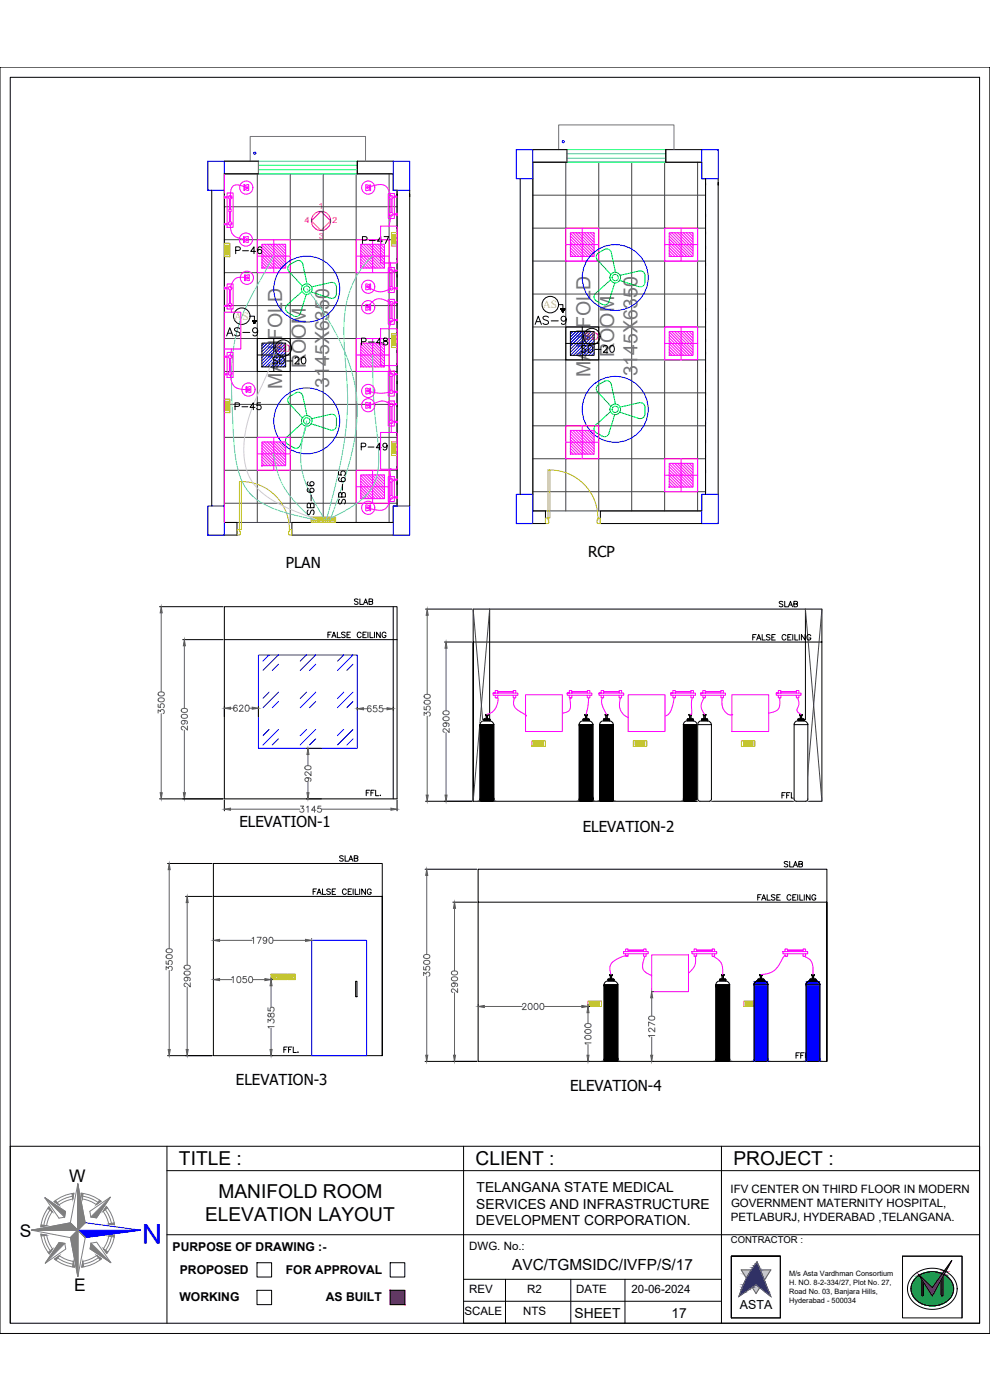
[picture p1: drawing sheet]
<svg xmlns="http://www.w3.org/2000/svg" width="297mm" height="420mm" viewBox="0 0 297 420" stroke-linecap="round" stroke-linejoin="round" font-family="sans-serif">
<defs><g id="words">
<text font-size="8.2" fill="#00f" x="48.6" y="367.5" transform="rotate(-180 48.6 367.5)">N</text>
<g font-size="5.9" fill="#767676">
<text x="184.3" y="107.1" transform="rotate(-90 184.3 107.1)">ROOM</text>
<text x="91.7" y="110.6" transform="rotate(-90 91.7 110.6)">ROOM</text>
<text x="177.2" y="113.2" transform="rotate(-90 177.2 113.2)">MANIFOLD</text>
<text x="191.3" y="113" transform="rotate(-90 191.3 113)">3145X6350</text>
<text x="84.7" y="116.7" transform="rotate(-90 84.7 116.7)">MANIFOLD</text>
<text x="98.7" y="116.4" transform="rotate(-90 98.7 116.4)">3145X6350</text>
</g>
<g font-size="5.8">
<text x="53.7" y="349.8">TITLE :</text>
<text x="142.7" y="349.8">CLIENT :</text>
<text x="220.1" y="349.8">PROJECT :</text>
<text x="65.5" y="359.5">MANIFOLD ROOM</text>
<text x="61.5" y="366.4">ELEVATION LAYOUT</text>
</g>
<g font-size="5.7">
<text x="66.7" y="102">AS-9</text>
<text x="159.5" y="98.4">AS-9</text>
</g>
<text font-size="5.3" fill="#f0f" x="69.5" y="77.3">P-46</text>
<g font-size="5.3">
<text x="107.6" y="74.4">P-47</text>
<text x="107.2" y="104.8">P-48</text>
<text x="173.2" y="106.9">SD-20</text>
<text x="80.8" y="110.4">SD-20</text>
<text x="69.1" y="124.2">P-45</text>
<text x="107.2" y="136.2">P-49</text>
<text x="95.2" y="155.6" transform="rotate(-90 95.2 155.6)">SB-66</text>
<text x="104.4" y="152.4" transform="rotate(-90 104.4 152.4)">SB-65</text>
</g>
<g font-size="5.2">
<text x="20.8" y="354.7">W</text>
<text x="5.9" y="371.1">S</text>
<text x="22.3" y="387.6">E</text>
</g>
<g font-size="4.9">
<text x="105.1" y="182.7">SLAB</text>
<text x="232.5" y="183.4">SLAB</text>
<text x="100.5" y="259.6">SLAB</text>
<text x="233.9" y="261.4">SLAB</text>
</g>
<text font-size="4.6" x="153.7" y="381">AVC/TGMSIDC/IVFP/S/17</text>
<g font-size="4.5">
<text x="176.4" y="167.2">RCP</text>
<text x="85.7" y="170.3">PLAN</text>
<text x="71.8" y="248.2">ELEVATION-1</text>
<text x="174.9" y="249.8">ELEVATION-2</text>
<text x="70.8" y="325.7">ELEVATION-3</text>
<text x="171.1" y="327.4">ELEVATION-4</text>
</g>
<text font-size="4.4" x="233.5" y="240.6">FFL.</text>
<g font-size="4.1">
<text x="143" y="357.8">TELANGANA STATE MEDICAL</text>
<text x="142.9" y="362.8">SERVICES AND INFRASTRUCTURE</text>
<text x="142.8" y="367.8">DEVELOPMENT CORPORATION.</text>
<text x="172.4" y="395.6">SHEET</text>
<text x="201.4" y="395.6">17</text>
</g>
<text font-size="3.7" x="222" y="392.9">ASTA</text>
<g font-size="3.6">
<text x="51.8" y="375.3">PURPOSE OF DRAWING :-</text>
<text x="54" y="382.3">PROPOSED</text>
<text x="85.8" y="382.3">FOR APPROVAL</text>
<text x="53.8" y="390.4">WORKING</text>
<text x="97.8" y="390.4">AS BUILT</text>
</g>
<g font-size="3.5">
<text x="219.2" y="358.1">IFV CENTER ON THIRD FLOOR IN MODERN</text>
<text x="219.3" y="362.2">GOVERNMENT MATERNITY HOSPITAL,</text>
<text x="219.3" y="366.4">PETLABURJ, HYDERABAD ,TELANGANA.</text>
<text x="140.8" y="375.1">DWG. No.:</text>
<text x="140.8" y="388.1">REV</text>
<text x="158.2" y="388.1">R2</text>
<text x="172.8" y="388.1">DATE</text>
<text x="189.5" y="388.1">20-06-2024</text>
<text x="139.4" y="394.7">SCALE</text>
<text x="157" y="394.7">NTS</text>
</g>
<g font-size="3.4" fill="#dddd6e">
<text x="70.3" y="95.9">AS</text>
<text x="162.8" y="92.5">AS</text>
</g>
<g font-size="3.1" fill="#f00">
<text x="82.7" y="105.6">SD</text>
<text x="175.3" y="102.2">SD</text>
</g>
<text font-size="2.8" x="219.3" y="373.1">CONTRACTOR :</text>
<g font-size="2.5" fill="#f00">
<text x="95.6" y="62.8">1</text>
<text x="91.5" y="67">4</text>
<text x="95.8" y="71.8">3</text>
<text x="99.8" y="67">2</text>
</g>
<g font-size="2.2">
<text x="236.8" y="383">M/s Asta Vardhman Consortium</text>
<text x="236.8" y="385.7">H. NO. 8-2-334/27, Plot No. 27,</text>
<text x="236.8" y="388.3">Road No. 03, Banjara Hills,</text>
<text x="236.8" y="391">Hyderabad - 500034</text>
</g>
</g></defs>
<!-- layer: ELE-LIGHTING WIRING -->
<g fill="none" stroke="#454545" stroke-width=".3">
<path d="M67.3 52.2h50.7v4.9h1.1v94.8h-1.1v4.9h-50.7zM77.2 52.2v104.6M87.1 52.2v104.6M97 52.2v104.6M106.9 52.2v104.6M116.8 52.2v104.6M159.9 48.7h50.6v4.9h1.2v94.8h-1.2v4.9h-50.6zM159.9 58.6h51.8M169.8 48.7v104.6M179.6 48.7v104.6M189.5 48.7v104.6M199.4 48.7v104.6"/>
<path d="M209.3 48.7v104.6M67.3 62.1h51.8M67.3 71.9h51.8M159.9 68.5h51.8M159.9 78.4h51.8M67.3 81.8h51.8M67.3 91.7h51.8M159.9 88.2h51.8M159.9 98.1h51.8M67.3 101.6h51.8M67.3 111.5h51.8M159.9 108h51.8"/>
<path d="M159.9 117.9h51.8M67.3 121.4h51.8M67.3 131.3h51.8M159.9 127.8h51.8M159.9 137.7h51.8M67.3 141.1h51.8M67.3 151h51.8M159.9 147.6h51.8"/>
</g>
<!-- layer: 0 -->
<path d="M0 20.1h297v380.1h-297zM3.1 23.2h290.8v373.9h-290.8zM106.7 294.5h.4v4.6h-.4zM139.1 344v53.1h154.8M293.9 344h-290.8v53.1M234.1 377h-14.7v18.5h14.7M270.8 377h17.9v18.5M219.4 395.4v-18.4h14.7v18.4" fill="none" stroke="#000" stroke-width=".3"/>
<!-- layer: HATCH -->
<path d="M293.9 344v53.1" fill="none" stroke="#000" stroke-width=".3"/>
<!-- layer: TITLE -->
<g fill="none" stroke="#808080" stroke-width=".3">
<path d="M13.4 359.4l6.2 4.2-.2 1.7-1.7 .3zM21.7 359l-2.7 .9-1.8 1M23.3 355.3v13.9v-13.9M24.4 358.1a11.1 11.1 0 0 1 5.9 2.4l-1.4 1-2.3-1.2-1.9-.5zM24.8 359l2.7 .8 1.9 1M9.4 369.2h13.9l-2.2 2.2 2.2-2.2zM12.3 370.4l1.7 .3 .5 1.9 1.3 2.3-1 1.4a11.1 11.1 0 0 1-2.5-5.9zM13.2 370.8l.8 2.7 1.1 1.8M14 367.8l.5-1.9 1.2-2.2-1-1.5a11.1 11.1 0 0 0-2.4 6l1.7-.4M15 363.2l-1.1 1.8-.7 2.7M16.2 360.6a11.1 11.1 0 0 1 6-2.5l-.4 1.8-2.4 .7-1.7 1zM16.4 377.9a11.1 11.1 0 0 0 5.9 2.4l-.3-1.7-2.5-.8-1.7-.9-1.4 1"/>
<path d="M17.3 377.5l1.9 1.1 2.7 .8M17.7 372.9l1.7 .3 .3 1.7-6.1 4.2zM21.1 367l2.2 2.2-2.2-2.2M21.1 367l-11.7 2.2 11.7 2.2 2.2 11.7 2.3-11.7M24.9 378.5l1.8-.5 2.3-1.2 1.5 1a11.1 11.1 0 0 1-6 2.5zM25.6 367l-2.3-11.7-2.2 11.7M25.6 367l-2.3 2.2v13.9v-13.9l2.3 2.2-2.3-2.2zM27 363.5l6.1-4.2-4.1 6.2-1.7-.3zM27.3 373.1l1.7-.3 4.3 6.2-6.3-4.2zM29.5 377.4l-1.8 1.1-2.7 .9M31.6 363l1.1 1.8 .8 2.6M31.9 362.1a11.1 11.1 0 0 1 2.5 5.4l-1.8-.2-.7-2.2-1-1.6z"/>
<path d="M32.6 371l1.8-.3a11.1 11.1 0 0 1-2.4 5.5l-1-1.5M32.6 371l-.5 1.7-1.1 2M33.5 370.8l-.8 2.6-1 1.8"/>
</g>
<g fill="#808080" stroke="#808080" stroke-width=".3">
<path d="M23.3 355.3l2.3 11.7-2.3 2.2z"/>
<path d="M23.3 369.2v13.9l-2.2-11.7z"/>
<path d="M29 376.8l1.5 1-.5 .3z"/>
<path d="M27.3 373.1l6 5.9-6.3-4.2z"/>
<path d="M31 374.7l1.4 1-.4 .5z"/>
<path d="M24.9 378.5l.2 1.7-.6 .1z"/>
<path d="M22 378.6l.3 1.7-.6-.1z"/>
<path d="M14.4 375.8l1.4-.9-1 1.4z"/>
<path d="M16.4 377.9l1.4-1-1 1.3z"/>
<path d="M17.7 372.9l1.7 .3-5.8 5.9z"/>
<path d="M9.4 369.2l11.7-2.2 2.2 2.2z"/>
<path d="M12.3 370.4l1.7 .3-1.6 .3z"/>
<path d="M12.3 367.6l1.7 .2-1.7 .4z"/>
<path d="M33.1 359.3l-4.1 6.2-1.7-.3z"/>
<path d="M29.9 360.2l.4 .3-1.4 1z"/>
<path d="M31.9 362.1l.4 .4-1.4 1z"/>
<path d="M24.4 358.1l.6 .1-.3 1.6z"/>
<path d="M13.4 359.4l6.2 4.2-.2 1.7z"/>
<path d="M21.6 358.2l.6-.1-.4 1.8z"/>
<path d="M14.7 362.2l1 1.5-1.4-1z"/>
<path d="M16.2 360.6l.5-.3 1 1.3z"/>
<path d="M32.6 367.3l1.7-.3 .1 .5z"/>
<path d="M32.6 371l1.8-.3-.1 .6z"/>
</g>
<path d="M25.6 367l16.6 2.2-16.6 2.2" fill="none" stroke="#00f" stroke-width=".3"/>
<path d="M23.3 369.2h18.9l-16.6 2.2z" fill="#00f" stroke="#00f" stroke-width=".3"/>
<!-- layer: MEP_HVAC_TEXT -->
<path d="M50.1 351.3h243.8M50.1 344v53.1M216.5 344v53.1M50.1 370.6h89M139 370.6h154.9M139.1 383.9h77.4M139.1 390.5h77.4M151.7 383.9v13.2M171.3 383.9v13.2M187.5 383.9v13.2" fill="none" stroke="#000" stroke-width=".3"/>
<!-- layer: 0.0 -->
<path d="M77.1 379h4.4v4.3h-4.4zM117.1 379h4.4v4.3h-4.4zM219.4 377h14.7v18.5h-14.7zM234.1 377h-14.7v18.5M270.8 377h17.9v18.5h-17.9zM77.1 387.2h4.4v4.3h-4.4zM117.1 387.2h4.4v4.3h-4.4zM273.9 382.9l2.1-1.5 2.3-.7h2.7l2.5 .7 2 1.5 1.3 1.9 .4 2.1-.6 2.2-.6 1.1-1.2 1.1-1.3 .8-1.5 .6-3.2 .2-3-.8-1.4-1-.9-.9-1.1-2.3-.1-1.3 .2-1.4 .6-1.3zM274.6 383.8a7.1 7.1 0 0 1 11.2 1.4 5 5 0 0 1-4 6.4 6.6 6.6 0 0 1-8.4-4 4.3 4.3 0 0 1 1.2-3.8zM275.6 382.5l4.1 3.9 5.9-8.1-5.9 10.6zM276.5 384v4.9h.6v-4.1M282.9 383.1v5.8h-.5v-4.8" fill="none" stroke="#000" stroke-width=".3"/>
<!-- layer: MEP_HVAC_TEXT -->
<path d="M117.1 387.2l4.4 4.3v-4.3zM117.1 387.2l4.4 4.3h-4.4z" fill="#f00" stroke="#f00" stroke-width=".3"/>
<!-- layer: 0.0 -->
<g fill="#000" stroke="#000" stroke-width=".3">
<path d="M276.5 384l.1 .1zM282.9 383.1v.9h-.4z"/>
<path d="M276.5 384.1l.6 .7zM276.5 384.1l.6 .7h-.6z"/>
<path d="M276.5 384.8l.6 4.1v-4.1zM276.5 384.8l.6 4.1h-.6z"/>
<path d="M282.5 384l.4 .1zM282.5 384l.4 .1z"/>
<path d="M282.4 384.1l.5 4.8v-4.8zM282.4 384.1l.5 4.8h-.5z"/>
</g>
<g fill="#139b48" stroke="#139b48" stroke-width=".3">
<path d="M279.6 381.7h.3z"/>
<path d="M279.4 391.9h.6z"/>
<path d="M279.6 381.7h.5zM279.3 381.7h.8z"/>
<path d="M279.3 381.7h.9zM279.3 381.7h.9z"/>
<path d="M279.3 381.7h1.1zM279.1 381.7h1.3z"/>
<path d="M279.1 381.7h1.4zM279 381.7h1.5z"/>
<path d="M279 381.7h1.7zM278.8 381.7h1.9z"/>
<path d="M278.8 381.7h2zM278.7 381.7h2.1z"/>
<path d="M278.7 381.7l2.3 .1zM278.5 381.8h2.5z"/>
<path d="M278.5 381.8h2.6zM278.4 381.8h2.7z"/>
<path d="M278.4 381.8h2.9zM278.2 381.8h3.1z"/>
<path d="M278.2 381.8h3.2zM278.1 381.8h3.3z"/>
<path d="M278.1 381.8l3.4 .1zM277.9 381.9h3.6z"/>
<path d="M277.9 381.9h3.7zM277.8 381.9h3.8z"/>
<path d="M277.8 381.9l4 .1zM277.6 382h4.2z"/>
<path d="M277.6 382h4.3zM277.5 382h4.4z"/>
<path d="M277.5 382h4.6zM277.4 382h4.7z"/>
<path d="M277.4 382l4.8 .1zM277.3 382.1h4.9z"/>
<path d="M277.3 382.1h5.1zM277.1 382.1h5.3z"/>
<path d="M277.1 382.1l5.4 .1zM277 382.2h5.5z"/>
<path d="M277 382.2h5.6zM276.8 382.2h5.8z"/>
<path d="M276.8 382.2l5.9 .1zM276.7 382.3h6z"/>
<path d="M276.7 382.3h6zM276.6 382.3h6.1z"/>
<path d="M276.6 382.3h6.1zM276.3 382.5h6.3z"/>
<path d="M276.3 382.5h6.3zM276.1 382.6h6.4z"/>
<path d="M283.2 382.6l.3 .1zM283.2 382.6l.3 .1z"/>
<path d="M276.1 382.6h6.4zM275.9 382.7h6.5z"/>
<path d="M283.2 382.7l.5 .1zM283.2 382.7l.5 .1h-.6z"/>
<path d="M275.7 382.8l.2 .1zM275.6 382.9h.3z"/>
<path d="M283.1 382.8l.8 .1zM283.1 382.8l.8 .1h-.9z"/>
<path d="M275.6 382.9l.4 .2zM275.3 383.1l.3-.2 .4 .2z"/>
<path d="M283 382.9l1.2 .2zM283 382.9l1.2 .2h-1.3z"/>
<path d="M282.9 383.1h1.3zM282.9 383.1h1.3z"/>
<path d="M275.3 383.1l.8 .1zM275.1 383.2l.2-.1 .8 .1z"/>
<path d="M282.9 383.1l1.5 .2zM282.9 383.1l1.5 .2z"/>
<path d="M275.1 383.2l1.1 .2-.1-.2zM274.9 383.4l.2-.2 1.1 .2z"/>
<path d="M282.9 383.3l1.7 .1-.2-.1zM282.9 383.3l1.7 .1h-1.7z"/>
<path d="M274.9 383.4l1.4 .2-.1-.2zM274.7 383.6l.2-.2 1.4 .2z"/>
<path d="M282.9 383.4l1.8 .2-.1-.2zM282.9 383.4l1.8 .2h-1.8z"/>
<path d="M274.7 383.6l1.7 .2-.1-.2zM274.7 383.6l1.7 .2h-1.8z"/>
<path d="M282.9 383.6l2 .2-.2-.2zM282.9 383.6l2 .2h-2z"/>
<path d="M274.6 383.8l1.9 .2-.1-.2zM274.6 383.8l1.9 .2h-2.1z"/>
<path d="M274.4 384h2.1zM274.4 384h2.1z"/>
<path d="M282.9 383.8l2.2 .2-.2-.2zM282.9 383.8l2.2 .2h-2.2z"/>
<path d="M274.4 384l2.1 .2v-.2zM274.4 384l2.1 .2h-2.3z"/>
<path d="M282.9 384l2.3 .2-.1-.2zM282.9 384l2.3 .2h-2.3z"/>
<path d="M274.2 384.2l2.3 .2v-.2zM274.2 384.2l2.3 .2h-2.4z"/>
<path d="M282.9 384.2l2.5 .2-.2-.2zM282.9 384.2l2.5 .2h-2.5z"/>
<path d="M274.1 384.4l2.4 .2v-.2zM274.1 384.4l2.4 .2h-2.5z"/>
<path d="M282.9 384.4l2.6 .2-.1-.2zM282.9 384.4l2.6 .2h-2.6z"/>
<path d="M274 384.6l2.5 .2v-.2zM274 384.6l2.5 .2h-2.7z"/>
<path d="M282.9 384.6l2.7 .2-.1-.2zM282.9 384.6l2.7 .2h-2.7z"/>
<path d="M273.8 384.8l2.7 .2v-.2zM273.8 384.8l2.7 .2h-2.8z"/>
<path d="M282.9 384.8l2.8 .2-.1-.2zM282.9 384.8l2.8 .2h-2.8z"/>
<path d="M273.7 385l2.8 .2v-.2zM273.7 385l2.8 .2h-2.9z"/>
<path d="M282.9 385l2.9 .3-.1-.3zM282.9 385l2.9 .3h-2.9z"/>
<path d="M273.6 385.2l2.9 .3v-.3zM273.6 385.2l2.9 .3h-2.9z"/>
<path d="M282.9 385.3l3 .2-.1-.2zM282.9 385.3l3 .2h-3z"/>
<path d="M273.6 385.5l2.9 .2v-.2zM273.6 385.5l2.9 .2h-3z"/>
<path d="M282.9 385.5l3.1 .2-.1-.2zM282.9 385.5l3.1 .2h-3.1z"/>
<path d="M273.5 385.7l3 .2v-.2zM273.5 385.7l3 .2h-3.1z"/>
<path d="M282.9 385.7l3.1 .3v-.3zM282.9 385.7l3.1 .3h-3.1z"/>
<path d="M273.4 385.9l3.1 .2v-.2zM273.4 385.9l3.1 .2h-3.1z"/>
<path d="M282.9 386l3.2 .2-.1-.2zM282.9 386l3.2 .2h-3.2z"/>
<path d="M273.4 386.1l3.1 .3v-.3zM273.4 386.1l3.1 .3h-3.1z"/>
<path d="M282.9 386.2l3.2 .2v-.2zM282.9 386.2l3.2 .2h-3.2z"/>
<path d="M275.9 382.7l3.8 3.7 2.7-3.7zM275.9 382.7l3.8 3.7z"/>
<path d="M273.4 386.4l3.1 .2v-.2zM273.4 386.4l3.1 .2h-3.2z"/>
<path d="M282.9 386.4l3.2 .2v-.2zM282.9 386.4l3.2 .2h-3.2z"/>
<path d="M273.3 386.6l3.2 .2v-.2zM273.3 386.6l3.2 .2h-3.2z"/>
<path d="M282.9 386.6l3.2 .3v-.3zM282.9 386.6l3.2 .3h-3.2z"/>
<path d="M273.3 386.8l3.2 .3v-.3zM273.3 386.8l3.2 .3h-3.1z"/>
<path d="M282.9 386.9l3.2 .2v-.2zM282.9 386.9l3.2 .2h-3.2z"/>
<path d="M273.4 387.1l3.1 .2v-.2zM273.4 387.1l3.1 .2h-3.1z"/>
<path d="M282.9 387.1l3.2 .3v-.3zM282.9 387.1l3.2 .3h-3.2z"/>
<path d="M273.4 387.3l3.1 .2v-.2zM273.4 387.3l3.1 .2h-3.1z"/>
<path d="M282.9 387.4l3.1 .2 .1-.2zM282.9 387.4l3.1 .2h-3.1z"/>
<path d="M273.4 387.5l3.1 .3v-.3zM273.4 387.5l3.1 .3h-3z"/>
<path d="M282.9 387.6l3.1 .2v-.2zM282.9 387.6l3.1 .2h-3.1z"/>
<path d="M273.5 387.8l3 .2v-.2zM273.5 387.8l3 .2h-3z"/>
<path d="M282.9 387.8l3 .2 .1-.2zM282.9 387.8l3 .2h-3z"/>
<path d="M273.5 388l3 .2v-.2zM273.5 388l3 .2h-2.9z"/>
<path d="M282.9 388l2.9 .3 .1-.3zM282.9 388l2.9 .3h-2.9z"/>
<path d="M273.6 388.2l2.9 .3v-.3zM273.6 388.2l2.9 .3h-2.8z"/>
<path d="M282.9 388.3l2.9 .2v-.2zM282.9 388.3l2.9 .2h-2.9z"/>
<path d="M273.7 388.5l2.8 .2v-.2zM273.7 388.5l2.8 .2h-2.7z"/>
<path d="M282.9 388.5l2.8 .2 .1-.2zM282.9 388.5l2.8 .2h-2.8z"/>
<path d="M282.3 384.2l.1 4.7zM282.3 384.2l.1 4.7h-2.7z"/>
<path d="M277.1 384.8l2.6 4.1zM277.1 384.8l2.6 4.1h-2.6z"/>
<path d="M273.8 388.7l2.7 .2v-.2zM273.8 388.7l2.7 .2h-2.6z"/>
<path d="M282.9 388.7l2.6 .2 .2-.2zM282.9 388.7l2.6 .2h-2.6z"/>
<path d="M279.7 388.9h2.7zM279.7 388.9h2.7z"/>
<path d="M277.1 388.9h2.6zM277.1 388.9h2.6z"/>
<path d="M273.9 388.9h2.6zM273.9 388.9h2.6z"/>
<path d="M273.9 388.9h11.6zM273.9 388.9h11.6z"/>
<path d="M273.9 388.9l11.5 .2 .1-.2zM273.9 388.9l11.5 .2h-11.4z"/>
<path d="M274 389.1h11.4zM274 389.1h11.4z"/>
<path d="M274.1 389.1l11.2 .2 .1-.2zM274.1 389.1l11.2 .2h-11.1z"/>
<path d="M274.2 389.3h11.1zM274.2 389.3h11.1z"/>
<path d="M274.2 389.3l10.9 .2 .2-.2zM274.2 389.3l10.9 .2h-10.8z"/>
<path d="M274.3 389.5h10.8zM274.3 389.5h10.8z"/>
<path d="M274.3 389.5l10.7 .2 .1-.2zM274.3 389.5l10.7 .2h-10.5z"/>
<path d="M274.5 389.7h10.5zM274.5 389.7h10.5z"/>
<path d="M274.5 389.7l10.3 .2 .2-.2zM274.5 389.7l10.3 .2h-10.2z"/>
<path d="M274.6 389.9h10.2zM274.6 389.9h10.2z"/>
<path d="M274.7 389.9h10.1zM274.7 389.9l9.9 .2z"/>
<path d="M274.8 390.1h9.8zM274.8 390.1h9.8z"/>
<path d="M274.9 390.1h9.7zM274.9 390.1l9.5 .1z"/>
<path d="M275 390.2h9.4zM275 390.2l9.4 .1z"/>
<path d="M275.1 390.3h9.3zM275.1 390.3l9.1 .1z"/>
<path d="M275.2 390.4h9zM275.2 390.4h9z"/>
<path d="M275.3 390.4h8.9zM275.3 390.4l8.7 .2z"/>
<path d="M275.4 390.6h8.6zM275.4 390.6h8.6z"/>
<path d="M275.5 390.6h8.5zM275.5 390.6l8.3 .1z"/>
<path d="M275.7 390.7h8.1zM275.7 390.7l8.1 .1z"/>
<path d="M275.7 390.8h8.1zM275.7 390.8l7.9 .1z"/>
<path d="M275.9 390.9h7.7zM275.9 390.9h7.6z"/>
<path d="M275.9 390.9h7.6zM275.9 390.9l7.4 .1z"/>
<path d="M276.1 391h7.2zM276.1 391h7.2z"/>
<path d="M276.2 391h7.1zM276.2 391l6.9 .1z"/>
<path d="M276.4 391.1h6.7zM276.4 391.1l6.6 .1z"/>
<path d="M276.4 391.2h6.6zM276.4 391.2l6.4 .1z"/>
<path d="M276.6 391.3h6.2zM276.6 391.3h6.2z"/>
<path d="M276.7 391.3h6.1zM276.7 391.3l5.9 .1z"/>
<path d="M276.9 391.4h5.7zM276.9 391.4h5.6z"/>
<path d="M276.9 391.4h5.6zM276.9 391.4l5.4 .1z"/>
<path d="M277.2 391.5h5.1zM277.2 391.5h5.1z"/>
<path d="M277.2 391.5h5.1zM277.2 391.5l4.8 .1z"/>
<path d="M277.4 391.6h4.6zM277.4 391.6h4.6z"/>
<path d="M277.5 391.6h4.5zM277.5 391.6h4.3z"/>
<path d="M277.7 391.6h4.1zM277.7 391.6h4z"/>
<path d="M277.7 391.6h4zM277.7 391.6l3.8 .1z"/>
<path d="M278 391.7h3.5zM278 391.7h3.4z"/>
<path d="M278 391.7h3.4zM278 391.7l3.2 .1z"/>
<path d="M278.3 391.8h2.9zM278.3 391.8h2.9z"/>
<path d="M278.3 391.8h2.9zM278.3 391.8h2.6z"/>
<path d="M278.5 391.8h2.4zM278.5 391.8h2.4z"/>
<path d="M278.6 391.8h2.3zM278.6 391.8h2z"/>
<path d="M278.8 391.8h1.8zM278.8 391.8l1.8 .1z"/>
<path d="M278.9 391.9h1.7zM278.9 391.9h1.4z"/>
<path d="M279.1 391.9h1.2zM279.1 391.9h1.2z"/>
<path d="M279.2 391.9h1.1zM279.2 391.9h.8z"/>
<path d="M279.4 391.9h.6zM279.5 391.9h.5z"/>
</g>
<g fill="#ed1f24" stroke="#ed1f24" stroke-width=".3">
<path d="M285.6 378.3l-1.7 3.1h-.6z"/>
<path d="M283.3 381.4h.6z"/>
<path d="M282.7 382.3h.2z"/>
<path d="M282.9 382.3h.4z"/>
<path d="M283.3 381.4l.5 .1zM283.6 381.5h.2z"/>
<path d="M283.3 381.4l.3 .1zM283.3 381.4l.3 .1z"/>
<path d="M283.3 381.5l.5 .1zM283.3 381.5l.5 .1z"/>
<path d="M283.2 381.6l.2 .7 .4-.7zM283.2 381.6l.2 .7h-.7z"/>
<path d="M282.7 382.3h.7zM282.7 382.3h.6z"/>
<path d="M282.9 382.3l.4 .1zM283.1 382.4h.2z"/>
<path d="M282.7 382.3l.4 .1zM282.7 382.3l.4 .1z"/>
<path d="M282.6 382.4l.6 .1zM282.6 382.4l.6 .1z"/>
<path d="M282.5 382.5l.6 .3 .1-.3zM282.5 382.5l.6 .3h-.7z"/>
<path d="M282.4 382.8l-1.3 3.6 2-3.6zM282.4 382.8l-1.3 3.6h-1.4z"/>
<path d="M275.8 382.8l3.9 3.6zM275.8 382.8l3.9 3.6h-1.6z"/>
<path d="M278.1 386.4l1.6 2.5zM278.1 386.4h3l-1.4 2.5z"/>
</g>
<!-- layer: 0 -->
<path d="M275.6 382.5l.3 .2z" fill="#ed1f24" stroke="#ed1f24" stroke-width=".3"/>
<g fill="#c7c8ca" stroke="#c7c8ca" stroke-width=".3">
<path d="M223.5 382.9h.8l-.2 .3z"/>
<path d="M228.1 381.1h3.2l-1.6 2.5z"/>
<path d="M225.7 386.3l1.1-.7 1 .7z"/>
<path d="M225.7 386.3l2.2 .1z"/>
<path d="M222.4 381.1l3.1 .3 .2-.3zM222.4 381.1l3.1 .3h-2.9z"/>
<path d="M222.6 381.4l2.6 .3 .3-.3zM222.6 381.4l2.6 .3h-2.4z"/>
<path d="M222.8 381.7l2.2 .3 .2-.3zM222.8 381.7l2.2 .3h-2z"/>
<path d="M223 382l1.8 .3 .2-.3zM223 382l1.8 .3h-1.7z"/>
<path d="M223.1 382.3l1.4 .3 .3-.3zM223.1 382.3l1.4 .3h-1.2z"/>
<path d="M223.3 382.6l1 .3 .2-.3zM223.3 382.6l1 .3h-.8z"/>
<path d="M223.5 382.9l.2 .3h.4zM223.7 383.2h.4l-.2 .4z"/>
<path d="M228.1 381.1l1 2.5h.6zM229.1 383.6h.6l-.4 .6z"/>
<path d="M225.7 386.3l2.2 .1zM225.7 386.4h2.2l-1.1 1.8z"/>
</g>
<path d="M227.1 378.7l4.2 10.4-4.5-3.5-5.1 3.5 2.4-5.8zM225.7 386.3l1.1 1.9 1.1-1.8M225.9 381.1h-3.5l1.5 2.5M228.1 381.1h3.2l-2 3.1" fill="none" stroke="#636466" stroke-width=".3"/>
<g fill="#293189" stroke="#293189" stroke-width=".3">
<path d="M227.1 378.7l.3 .6h-.7z"/>
<path d="M222.2 387.7h1.5l-2 1.4z"/>
<path d="M226.8 385.6h3.1l.8 2.1z"/>
<path d="M226.7 379.3l.9 .6-.2-.6zM226.7 379.3l.9 .6h-1.3z"/>
<path d="M226.3 379.9l1.6 .6-.3-.6zM226.3 379.9l1.6 .6h-2z"/>
<path d="M225.9 380.5l2.2 .6-.2-.6zM225.9 380.5l2.2 .6h-2.7z"/>
<path d="M225.4 381.1l2.8 .3-.1-.3zM225.4 381.1l2.8 .3h-3z"/>
<path d="M225.2 381.4l3.1 .3-.1-.3zM225.2 381.4l3.1 .3h-3.3z"/>
<path d="M225 381.7l3.5 .3-.2-.3zM225 381.7l3.5 .3h-3.7z"/>
<path d="M224.8 382l3.8 .4-.1-.4zM224.8 382l3.8 .4h-3.9z"/>
<path d="M224.7 382.4l4 .3-.1-.3zM224.7 382.4l4 .3h-4.2z"/>
<path d="M224.5 382.7l4.3 .3-.1-.3zM224.5 382.7l4.3 .3h-4.5z"/>
<path d="M224.3 383l4.7 .3-.2-.3zM224.3 383l4.7 .3h-4.9z"/>
<path d="M224.1 383.3l5 .3-.1-.3zM224.1 383.3l5 .3h-5.1z"/>
<path d="M224 383.6l5.2 .4-.1-.4zM224 383.6l5.2 .4h-5.4z"/>
<path d="M223.8 384l5.6 .3-.2-.3zM223.8 384l5.6 .3h-5.8z"/>
<path d="M223.6 384.3l5.9 .3-.1-.3zM223.6 384.3l5.9 .3h-6z"/>
<path d="M223.5 384.6l6.1 .4-.1-.4zM223.5 384.6l6.1 .4h-6.3z"/>
<path d="M223.3 385l6.5 .3-.2-.3zM223.3 385l6.5 .3h-6.6z"/>
<path d="M223.2 385.3l6.7 .3-.1-.3zM223.2 385.3l6.7 .3h-6.8z"/>
<path d="M223.1 385.6h3.7zM223.1 385.6h3.6z"/>
<path d="M223 385.6l2.7 .7 1-.7zM223 385.6l2.7 .7h-3z"/>
<path d="M222.7 386.3l2 .7 1-.7zM222.7 386.3l2 .7h-2.2z"/>
<path d="M226.8 385.6l2.7 2.1h1.2zM229.5 387.7h1.2l.6 1.4z"/>
<path d="M222.5 387l1.2 .7 1-.7zM222.5 387l1.2 .7h-1.5z"/>
</g>
<!-- layer: col -->
<path d="M62.4 48.4h4.9v8.7h-4.9zM154.9 44.9h5v8.7h-5zM62.4 151.9h4.9v8.7h-4.9zM118 151.9h4.9v8.7h-4.9zM154.9 148.4h5v8.7h-5zM210.5 148.4h5v8.7h-5z" fill="none" stroke="#00f" stroke-width=".35"/>
<!-- layer: P-Wall -->
<path d="M118 48.4h4.9v8.7h-4.9zM210.5 44.9h5v8.7h-5z" fill="none" stroke="#00f" stroke-width=".35"/>
<!-- layer: D.F -->
<path d="M67.3 156.8h3.8v3.8h-3.8M118 156.8h-30.4v3.8h30.4M159.9 153.3h3.8v3.8h-3.8M210.5 153.3h-30.4v3.8h30.4" fill="none" stroke="#000" stroke-width=".3"/>
<!-- layer: DOOR -->
<path d="M71.1 158.9h.7v.6h.3v.8l-.3 .3h-.7zM71.8 144.5h.6v14.4h-.6zM72.4 144.5a14.4 14.4 0 0 1 14.4 15M86.8 158.9h.8v1.7h-.8l-.2-.3zM163.7 155.5h.7v.5h.3v.9l-.3 .2h-.7zM164.4 141.1h.6v14.4h-.6zM165 141a14.4 14.4 0 0 1 14.4 15M179.4 155.5h.7v1.6h-.7l-.3-.2zM72.1 160.3h.1" fill="none" stroke="#c8c92d" stroke-width=".3"/>
<!-- layer: walls -->
<g fill="none" stroke="#000" stroke-width=".3">
<path d="M63.5 57.1v94.8M67.3 57.1v94.8M118 48.4h-10.8v3.8h10.8M119.1 57.1v1.9v-.7M119.1 58.6v93.3M122.9 57.1v1.9v-.7M122.9 59v92.9M156.1 53.6v94.8M159.9 53.6v94.8M210.5 44.9h-10.7v3.8h10.7M211.7 53.6v1.9v-.7M211.7 55.2v93.2"/>
<path d="M215.5 53.6v1.9v-.7M215.5 55.5v92.9M119.1 67.8v.7M119.1 77.4v.7M211.7 64.3v.8M211.7 69.6v.7M211.7 73.9v.7M211.7 79v.7M119.1 82.4v.8M119.1 90.6v.7M119.1 96v.7M119.1 99.7v.8"/>
<path d="M211.7 87.1v.7M211.7 92.5v.7M211.7 96.3v.7M119.1 105.3v.7M119.1 109.1v.7M119.1 114.4v.7M211.7 101.8v.7M211.7 105.6v.8M211.7 110.9v.8M211.7 117.9v.7M119.1 121.3v.8M119.1 126.1v.8"/>
<path d="M119.1 130.1v.7M119.1 135.6v.7M211.7 122.7v.7M211.7 126.6v.8M211.7 132.1v.8M211.7 136.5v.8M119.1 140v.7M119.1 144.6v.8M211.7 141.1v.8"/>
</g>
<!-- layer: ELE-36W LED LIGHT -->
<g fill="none" stroke="#f0f" stroke-width=".3">
<path d="M77.2 71.9h9.9v9.9h-9.9zM77.2 76.9h9.9M78.6 73.3h7.1v7.1h-7.1zM78.6 79.6l.9 .8M78.6 78.7l1.7 1.7M78.6 77.8l2.6 2.6M78.6 76.9l3.5 3.5M78.6 76.1l4.4 4.3M78.6 75.2l5.2 5.2M78.6 74.3l6.1 6.1M78.6 73.4l7 7M79.3 73.3l6.4 6.4"/>
<path d="M80.2 73.3l5.5 5.5M81.1 73.3l4.6 4.7M81.9 73.3l3.8 3.8M82.1 71.9v9.9M82.8 73.3l2.9 2.9M83.7 73.3l2 2M84.6 73.3l1.1 1.2M85.4 73.3l.3 .3M106.9 71.9h9.9v9.9h-9.9zM106.9 76.9h9.9M108.2 73.3h7.2v7.1h-7.2zM108.2 79.6l.9 .8"/>
<path d="M108.2 78.7l1.8 1.7M108.2 77.8l2.7 2.6M108.2 76.9l3.5 3.5M108.2 76.1l4.4 4.3M108.2 75.2l5.3 5.2M108.2 74.3l6.2 6.1M108.2 73.4l7 7M109 73.3l6.4 6.4M109.8 73.3l5.6 5.5M110.7 73.3l4.7 4.7M111.6 73.3l3.8 3.8M111.8 71.9v9.9"/>
<path d="M169.8 68.5h9.8v9.9h-9.8zM169.8 73.4h9.8M171.1 69.8h7.2v7.2h-7.2zM171.1 77h.1M171.1 76.1l.9 .9M171.1 75.2l1.8 1.8M171.1 74.4l2.7 2.6M171.1 73.5l3.5 3.5M171.1 72.6l4.4 4.4M171.1 71.7l5.3 5.3M171.1 70.9l6.2 6.1M171.1 70l7 7"/>
<path d="M171.9 69.8l6.4 6.4M172.7 69.8l5.6 5.6M173.6 69.8l4.7 4.7M174.5 69.8l3.8 3.8M174.7 68.5v9.9M175.4 69.8l2.9 2.9M176.2 69.8l2.1 2.1M177.1 69.8l1.2 1.2M178 69.8l.3 .3M199.4 68.5h9.9v9.9h-9.9zM199.4 73.4h9.9M200.8 69.8h7.1v7.2h-7.1z"/>
<path d="M200.8 77h.1M200.8 76.1l.9 .9M200.8 75.2l1.7 1.8M200.8 74.4l2.6 2.6M200.8 73.5l3.5 3.5M200.8 72.6l4.4 4.4M200.8 71.7l5.2 5.3M200.8 70.9l6.1 6.1M200.8 70l7 7M201.5 69.8l6.4 6.4M202.4 69.8l5.5 5.6M203.3 69.8l4.6 4.7"/>
<path d="M204.2 69.8l3.7 3.8M204.4 68.5v9.9M205 69.8l2.9 2.9M205.9 69.8l2 2.1M206.8 69.8l1.1 1.2M207.7 69.8l.2 .3M78.6 80.4h.1M108.2 80.4h.1M199.4 98.1h9.9v9.9h-9.9zM200.8 99.5h7.1v7.1h-7.1zM200.8 99.6l7 7M201.5 99.5l6.4 6.4"/>
<path d="M202.4 99.5l5.5 5.5M203.3 99.5l4.6 4.7M204.2 99.5l3.7 3.8M204.4 98.1v9.9M205 99.5l2.9 2.9M205.9 99.5l2 2M206.8 99.5l1.1 1.2M207.7 99.5l.2 .3M106.9 101.6h9.9v9.9h-9.9zM106.9 106.5h9.9M108.2 103h7.2v7.1h-7.2zM108.2 106.6l3.5 3.5"/>
<path d="M108.2 103.1l7 7M108.2 110.1h.1M108.2 109.2l.9 .9M108.2 108.4l1.8 1.7M108.2 107.5l2.7 2.6M108.2 105.7l4.4 4.4M108.2 104.9l5.3 5.2M108.2 104l6.2 6.1M109 103l6.4 6.4M109.8 103l5.6 5.5M110.7 103l4.7 4.6M111.6 103l3.8 3.7"/>
<path d="M111.8 101.6v9.9M199.4 103.1h9.9M200.8 106.6h.1M200.8 105.8l.9 .8M200.8 104.9l1.7 1.7M200.8 104l2.6 2.6M200.8 103.1l3.5 3.5M200.8 102.3l4.4 4.3M200.8 101.4l5.2 5.2M200.8 100.5l6.1 6.1M77.2 131.3h9.9v9.8h-9.9zM77.2 136.2h9.9"/>
<path d="M78.6 132.6h7.1v7.2h-7.1zM78.6 138.9l.9 .9M78.6 138l1.7 1.8M78.6 137.1l2.6 2.7M78.6 136.3l3.5 3.5M78.6 135.4l4.4 4.4M78.6 134.5l5.2 5.3M78.6 133.6l6.1 6.2M78.6 132.8l7 7M79.3 132.6l6.4 6.4M80.2 132.6l5.5 5.6M81.1 132.6l4.6 4.7"/>
<path d="M81.9 132.6l3.8 3.8M82.1 131.3v9.8M82.8 132.6l2.9 2.9M83.7 132.6l2 2.1M84.6 132.6l1.1 1.2M85.4 132.6l.3 .3M169.8 127.8h9.8v9.9h-9.8zM169.8 132.7h9.8M171.1 129.2h7.2v7.1h-7.2zM171.1 136.3h.1M171.1 135.4l.9 .9M171.1 134.5l1.8 1.8"/>
<path d="M171.1 133.7l2.7 2.6M171.1 132.8l3.5 3.5M171.1 131.9l4.4 4.4M171.1 131l5.3 5.3M171.1 130.2l6.2 6.1M171.1 129.3l7 7M171.9 129.2l6.4 6.4M172.7 129.2l5.6 5.5M173.6 129.2l4.7 4.6M174.5 129.2l3.8 3.7M174.7 127.8v9.9M175.4 129.2l2.9 2.9"/>
<path d="M176.2 129.2l2.1 2M177.1 129.2l1.2 1.1M178 129.2l.3 .2M199.4 137.7h9.9v9.9h-9.9zM200.8 139.1h7.1v7.1h-7.1zM200.8 139.2l7 7M201.5 139.1l6.4 6.3M202.4 139.1l5.5 5.5M203.3 139.1l4.6 4.6M204.2 139.1l3.7 3.7M204.4 137.7v9.9M205 139.1l2.9 2.8"/>
<path d="M205.9 139.1l2 2M206.8 139.1l1.1 1.1M207.7 139.1l.2 .2M106.9 141.1h9.9v9.9h-9.9zM106.9 146.1h9.9M108.2 142.5h7.2v7.2h-7.2zM108.2 149.6v.1M108.2 148.8l.9 .9M108.2 147.9l1.8 1.8M108.2 147l2.7 2.7M108.2 146.2l3.5 3.5M108.2 145.3l4.4 4.4"/>
<path d="M108.2 144.4l5.3 5.3M108.2 143.5l6.2 6.2M108.2 142.7l7 7M109 142.5l6.4 6.4M109.8 142.5l5.6 5.5M110.7 142.5l4.7 4.7M111.6 142.5l3.8 3.8M111.8 141.1v9.9M112.5 142.5l2.9 2.9M113.3 142.5l2.1 2M114.2 142.5l1.2 1.2M115.1 142.5l.3 .3"/>
<path d="M199.4 142.6h9.9M200.8 145.3l.9 .9M200.8 144.4l1.7 1.8M200.8 143.6l2.6 2.6M200.8 142.7l3.5 3.5M200.8 141.8l4.4 4.4M200.8 140.9l5.2 5.3M200.8 140.1l6.1 6.1"/>
</g>
<!-- layer: ELE-36W EMERGENCY  LED LIGHT -->
<path d="M169.8 98.1h9.8v9.9h-9.8zM171.1 99.5h7.2v7.1h-7.2zM174.7 98.1v9.9M77.2 101.6h9.9v9.9h-9.9zM77.2 106.5h9.9M78.6 103h7.1v7.1h-7.1zM82.1 101.6v9.9M169.8 103.1h9.8" fill="none" stroke="#000" stroke-width=".3"/>
<g fill="none" stroke="#00f" stroke-width=".3">
<path d="M172.8 99.5l-1.7 1.7M173.7 99.5l-2.6 2.6M174.6 99.5l-3.5 3.5M175.5 99.5l-4.4 4.4M176.4 99.5l-5.3 5.3M177.4 99.5l-6.3 6.2M178.3 99.5l-7.2 7.1M80.2 103l-1.6 1.6M81.2 103l-2.6 2.6M82.1 103l-3.5 3.5M83 103l-4.4 4.4M83.9 103l-5.3 5.3"/>
<path d="M84.8 103l-6.2 6.2M85.7 103l-7.1 7.1M85.7 103.9l-6.2 6.2M178.3 100.4l-6.3 6.2"/>
</g>
<!-- layer: ELE-1200MM CEILINGFAN -->
<g fill="none" stroke="#0f0" stroke-width=".3">
<path d="M90.6 87.5l-4.5 4a1.38 1.38 0 0 0 .2 2.3l1.8 1a1.38 1.38 0 0 0 2-.8l1.8-5.7M92.1 85.2l-1.2-5.9a1.38 1.38 0 0 0-2.1-1l-1.8 1a1.38 1.38 0 0 0-.3 2.2l4 4.3M93.4 87.6l5.7 1.9M93.5 86.1l5.8-1.3a1.38 1.38 0 0 1 1.7 1.3l-.1 2.1a1.38 1.38 0 0 1-1.8 1.3M183.2 84l-4.5 4.1a1.39 1.39 0 0 0 .2 2.2l1.8 1a1.38 1.38 0 0 0 2-.7l1.7-5.7M184.7 81.7l-1.3-5.9a1.39 1.39 0 0 0-2-.9l-1.8 1a1.38 1.38 0 0 0-.3 2.1l4 4.4M185.9 84.2l5.8 1.8a1.38 1.38 0 0 0 1.8-1.3M186 82.6l5.8-1.3a1.38 1.38 0 0 1 1.7 1.4v2M90.6 127l-4.5 4.1a1.39 1.39 0 0 0 .2 2.2l1.8 1a1.38 1.38 0 0 0 2-.7l1.8-5.7M92.1 124.7l-1.2-5.9a1.39 1.39 0 0 0-2.1-.9l-1.8 1a1.38 1.38 0 0 0-.3 2.1l4 4.4M93.4 127.2l5.7 1.8M93.5 125.7l5.8-1.4a1.38 1.38 0 0 1 1.7 1.4l-.1 2a1.38 1.38 0 0 1-1.8 1.3"/>
<path d="M183.2 123.6l-4.5 4a1.39 1.39 0 0 0 .2 2.2l1.8 1.1a1.38 1.38 0 0 0 2-.8l1.7-5.7M184.7 121.3l-1.3-6a1.38 1.38 0 0 0-2-.9l-1.8 1a1.38 1.38 0 0 0-.3 2.2l4 4.3M186 122.2l5.8-1.3a1.38 1.38 0 0 1 1.7 1.3v2.1a1.38 1.38 0 0 1-1.8 1.3l-5.8-1.9"/>
<circle cx="92" cy="86.8" r=".95"/>
<circle cx="92" cy="86.8" r="1.59"/>
<circle cx="184.6" cy="83.3" r=".95"/>
<circle cx="184.6" cy="83.3" r="1.59"/>
<circle cx="92" cy="126.3" r=".95"/>
<circle cx="92" cy="126.3" r="1.59"/>
<circle cx="184.6" cy="122.8" r=".95"/>
<circle cx="184.6" cy="122.8" r="1.59"/>
</g>
<g fill="none" stroke="#00f" stroke-width=".3">
<circle cx="92" cy="86.8" r="9.9"/>
<circle cx="184.6" cy="83.3" r="9.9"/>
<circle cx="92" cy="126.3" r="9.9"/>
<circle cx="184.6" cy="122.8" r="9.9"/>
</g>
<!-- layer: ELE-36W LED LIGHT -->
<g fill="#f0f" stroke="#f0f" stroke-width=".3">
<circle cx="200.8" cy="146.2" r=".12"/>
<circle cx="78.6" cy="139.8" r=".12"/>
</g>
<!-- layer: FA-BELOW SMOKE DERECTOR -->
<g fill="none" stroke="#000" stroke-width=".3">
<circle cx="85" cy="104.5" r="2.47"/>
<circle cx="177.5" cy="101" r="2.47"/>
</g>
<!-- layer: FA-ABOVE SMOKE DETECTOR -->
<g fill="none" stroke="#000" stroke-width=".3">
<path d="M75 94.9h1.3v1.3M167.6 91.4h1.3v1.3"/>
<circle cx="72.6" cy="94.9" r="2.47"/>
<circle cx="165.1" cy="91.4" r="2.47"/>
</g>
<!-- layer: MEP_HVAC_COPPER_PIPE -->
<g fill="none" stroke="#00f" stroke-width=".3">
<circle cx="76.4" cy="46" r=".33"/>
<circle cx="169" cy="42.5" r=".33"/>
</g>
<!-- layer: Window -->
<path d="M77.5 48.4h29.7M77.5 49.6h29.7M77.5 52.2h29.7M77.5 50.9h29.7M170.1 44.9h29.7M170.1 46.1h29.7M170.1 48.7h29.7M170.1 47.5h29.7" fill="none" stroke="#0ff" stroke-width=".3"/>
<!-- layer: wall -->
<path d="M77.5 48.4v3.8M107.2 48.4v3.8M170.1 44.9v3.8M199.8 44.9v3.8" fill="none" stroke="#000" stroke-width=".3"/>
<!-- layer: D.F -->
<path d="M67.3 48.4h10.2v3.8h-10.2M75.1 48.4v-7.4h34.6v7.4M159.9 44.9h10.2v3.8h-10.2M167.6 44.9v-7.4h34.6v7.4" fill="none" stroke="#767676" stroke-width=".3"/>
<!-- layer: ELE-4M RAW P.SB -->
<g fill="none" stroke="#ffbf00" stroke-width=".3">
<path d="M95.8 155.2h4.9v1.6h-4.9zM97.2 155.5h.4v.8h-.4zM97.7 155.5h.5v.8h-.5zM98.3 155.5h.5v.8h-.5zM98.9 155.5h.4v.8h-.4zM99.5 155.5h.9v.8h-.9zM99.9 155.9l-.1 .1M99.9 155.7l-.1 .2M100 155.7v.2M100.1 156h-.1M81.3 292.3h4.9v1.7h-4.9zM81.6 292.8h.9v.9h-.9z"/>
<path d="M81.9 293.2h.1M82 293.1v.1M82 293.3v.1M82.1 293.3v.1M82.2 293.2h-.1M82.2 293.2l-.1 .1M82.7 292.8h.4v.9h-.4zM83.3 292.8h.4v.9h-.4zM83.8 292.8h.5v.9h-.5zM84.4 292.8h.4v.9h-.4zM84.9 292.8h1v.9h-1zM85.3 293.1v.1"/>
<path d="M85.4 293.3l-.1 .1M85.4 293.3v.1M85.5 293.2h-.1M85.6 293.2l-.2 .1"/>
<circle cx="99.9" cy="155.9" r=".31"/>
<circle cx="99.9" cy="155.9" r=".03"/>
<circle cx="82.1" cy="293.3" r=".31"/>
<circle cx="82.1" cy="293.3" r=".03"/>
<circle cx="85.4" cy="293.3" r=".31"/>
<circle cx="85.4" cy="293.3" r=".03"/>
</g>
<!-- layer: ELE-LIGHTING WIRING -->
<path d="M82.1 76.8l-2.9 5.2a70.7 70.7 0 0 0-8.1 17.5 76.2 76.2 0 0 0-1.4 23.8 78.1 78.1 0 0 0 1.8 18.1l.2 .7a15.6 15.6 0 0 0 11 10.8l5.3 1.6 6.5 1.5M111.8 76.8a29.2 29.2 0 0 0-8.6 22.5v3.3a179.2 179.2 0 0 1 1.1 19.4 132 132 0 0 1-5.7 31.4l-.6 2.5M92.1 86.7a75.3 75.3 0 0 1 13.5 24.9 46.8 46.8 0 0 1-.5 26.2l-2.4 7.9-3.6 10.2M111.8 106.5v3.4a203.4 203.4 0 0 0 1.8 25.3 17.2 17.2 0 0 1-3.1 12.7 30.8 30.8 0 0 1-10.2 7.1l-1.8 .9M82 136.2l.3 1.5a24.8 24.8 0 0 0 8.8 15.6l2.8 2.6M92 126.3l-.4 2a25.5 25.5 0 0 0-.3 15.6 49.5 49.5 0 0 0 5 10.2l1.1 1.8" fill="none" stroke="#63d7b6" stroke-width=".3"/>
<path d="M82.4 105.7a62.4 62.4 0 0 1-5.4 13.5 32.3 32.3 0 0 0-3.1 21.6 17.9 17.9 0 0 0 10.1 10.6l3.8 1.8 7.2 2.7" fill="none" stroke="#ddbad0" stroke-width=".3"/>
<!-- layer: ELE-2NOS OF 6-16 RAW POWER SOCKET -->
<g fill="none" stroke="#ff7f00" stroke-width=".3">
<path d="M67.3 73h1.7v4h-1.7zM67.6 75v-.4v.4M67.6 73.6h1.1v1h-1.1zM67.6 76.4v-.4v.4M67.6 76h1.1v.4h-1.1h1.1M67.6 75h1.1M67.6 74.6h1.1M68.7 75.1h-1.1v.9h1.1M117.5 100.2h1.6v4.1h-1.6zM117.5 132.6h1.6v4.1h-1.6zM159.6 222.3h4.1v1.7h-4.1zM160.2 222.6h.4h-.4"/>
<path d="M160.3 223.5h.3M160.6 222.8h-.3v.8h.3M160.6 222.6v1.1h-.4v-1.1v1.1M160.8 223.3l.1 .1zM161.1 222.8v.2zM161.4 223.4h.1M161.7 222.6h.3h-.3M161.7 222.6v1.1M161.7 223.5h.3M162 222.8h-.3v.8h.3M162 222.6v1.1h-1.3v-1.1h.9v1.1M162.1 222.6h.9v1.1h-.9z"/>
<path d="M162.2 223.3l.2 .1zM162.5 222.8l.1 .2zM162.8 223.4h.1M190 222.3h4.1v1.7h-4.1zM190.6 222.6h.4h-.4M190.7 223.5h.3M191 222.8h-.3v.8h.3M191 222.6v1.1h-.4v-1.1v1.1M191.2 223.3l.2 .1zM191.5 222.8v.2zM191.8 223.4h.1M192.1 222.6h.3h-.3"/>
<path d="M192.1 222.6v1.1M192.1 222.8h.3M192.1 223.5h.3M192.1 223.6h.3M192.4 222.6v1.1h-1.3v-1.1h.9v1.1M192.5 222.6h.9v1.1h-.9zM192.7 223.3l.1 .1zM192.9 222.8l.1 .2zM193.2 223.4h.1M222.5 222.3h4v1.7h-4zM223.1 222.6h.4h-.4M223.1 223.5h.3"/>
<path d="M223.4 222.8h-.3v.8h.3M223.5 222.6v1.1h-.4v-1.1v1.1M223.7 223.4h.1M223.9 222.8l.1 .2zM224.2 223.4h.1M224.5 222.6h.4h-.4M224.5 222.6v1.1M224.5 222.8h.3M224.5 223.5h.3M224.5 223.6h.3M224.9 222.6v1.1h-1.4v-1.1h.9v1.1M224.9 222.6h1v1.1h-1z"/>
<path d="M225.1 223.3l.1 .1zM225.4 222.8v.2zM225.7 223.4h.1M176.4 300.4h4.1v1.7h-4.1zM177 300.7h.4h-.4M177.4 300.8h-.3v.9l.3-.1M177.4 300.7v1.1h-.4v-1.1v1.1M177.6 301.4l.2 .1zM177.9 300.9v.2zM178.2 301.5h.1M178.4 300.7h-.9v1.1h1.3v-1.1M178.4 300.7v1.1"/>
<path d="M178.5 300.7h.3h-.3M178.8 300.8h-.3v.9l.3-.1M178.9 300.7h.9v1.1h-.9zM179.1 301.4l.1 .1zM179.3 300.9l.1 .2zM179.6 301.5h.1M223.2 300.4h4.1v1.7h-4.1zM223.8 300.7h.4h-.4M224.2 300.8h-.3v.9l.3-.1M224.2 300.7v1.1h-.4v-1.1v1.1M224.4 301.4l.2 .1zM224.7 300.9v.2z"/>
<path d="M225 301.5h.1M225.3 300.7h.3h-.3M225.3 300.7v1.1M225.6 300.8h-.3v.9l.3-.1M225.6 300.7v1.1h-1.3v-1.1h.9v1.1M225.7 300.7h.9v1.1h-.9zM225.9 301.4l.1 .1zM226.1 300.9l.1 .2zM226.4 301.5h.1"/>
</g>
<!-- layer: EQP ASBUILT -->
<g fill="none" stroke="#000" stroke-width=".3">
<path d="M47.9 182.1h19M54.8 192h12.1M67.3 182.1h51.8v57.6h-51.8zM67.3 192h51.8M118 182.1v57.6M127.7 182.8h13.9M133.3 192.7h8.3M146.9 182.8v57.7M241.7 182.8v57.7M246.6 192.7h-104.6v47.8h104.6v-57.7h-104.6v57.7M67.3 212v3.1M77.5 212v3.1"/>
<path d="M107.2 212.2v1M47.9 239.7h19M91.9 224.6h4.5M50.3 259.1h13.4M67.3 240.1v3.2M119.1 240.1v3.2M127.7 240.5h13.9M55.7 269h8M64 269h50.7v47.8h-50.7v-57.7h50.7v57.7M127.5 260.9h15.6M135.9 270.8h7.2M143.5 270.8h104.6v47.7h-104.6v-57.6h104.6v57.6"/>
<path d="M64 293.5v.1M81.3 293.5v.1M81.7 294h.1M195.9 297.6h.1M50.3 316.8h13.4M81.7 316.8h.1M127.5 318.5h15.6M143.5 301.6v.1M176.4 301.6v.1M176.8 318.5h.1M176.8 302.1h.1M195.9 318.5h.1"/>
</g>
<g fill="none" stroke="#00f" stroke-width=".3">
<path d="M80.7 196.6l-1.8 1.8M83.5 196.6l-4.6 4.6M83.6 199.3l-1.9 1.9M91.9 196.6l-1.8 1.8M94.7 196.6l-4.6 4.6M94.7 199.3l-1.8 1.9M103.1 196.6l-1.8 1.8M105.9 196.6l-4.6 4.6M105.9 199.3l-1.8 1.9M80.8 207.7l-1.9 1.9M80.8 218.9l-1.9 1.9M83.6 207.7l-4.7 4.7"/>
<path d="M83.6 218.9l-4.7 4.7M83.6 210.5l-1.9 1.9M91.9 207.7l-1.8 1.9M91.9 218.9l-1.8 1.9M94.7 207.7l-4.6 4.7M94.7 218.9l-4.6 4.7M94.7 210.5l-1.8 1.9M103.1 207.7l-1.8 1.9M103.1 218.9l-1.8 1.9M105.9 207.7l-4.6 4.7M105.9 218.9l-4.6 4.7M105.9 210.5l-1.8 1.9"/>
<path d="M83.6 221.7l-1.9 1.9M94.7 221.7l-1.8 1.9M105.9 221.7l-1.8 1.9M93.5 282.2h16.5v34.6h-16.5z"/>
</g>
<!-- layer: 0 -->
<path d="M77.5 196.6h29.7v28h-29.7z" fill="none" stroke="#00f" stroke-width=".3"/>
<!-- layer: ELE-SOCKET NMBERING -->
<g fill="none" stroke="#000" stroke-width=".3">
<path d="M98.4 190.5h.6M99.4 189.7h-1v1.7M99.6 191.4l.6-1.7 .6 1.7M99.8 190.8h.8M101.2 189.7v1.7h1M103.6 189.9l-.4-.2-.7 .2 .1 .4 1 .6-.4 .5-.7-.3M104.1 190.5h.6M105.1 189.7h-1v1.7h1M108.4 190.1a.6 .6 0 0 0-.7-.4 .6 .6 0 0 0-.5 .6v.4a.6 .6 0 0 0 .5 .7 .6 .6 0 0 0 .7-.4M108.9 190.5h.6M109.9 189.7h-1v1.7h1M110.4 189.7v1.7"/>
<path d="M111 189.7v1.7h1M112.4 189.7v1.7M114.1 189.7v1.7l-1.1-1.7v1.7M115.8 190.1a.6 .6 0 0 0-.7-.4 .6 .6 0 0 0-.5 .6v.4a.59 .59 0 0 0 .6 .7 .59 .59 0 0 0 .6-.7h-.4M225.9 191.2h.6M226.9 190.4h-1v1.7M227 192.1l.7-1.7 .6 1.7M227.3 191.5h.7M228.7 190.4v1.7h.9M231 190.7l-.4-.3-.7 .3 .2 .4 .9 .5v.2l-.4 .3-.7-.3M231.6 191.2h.6M232.6 190.4h-1v1.7h1"/>
<path d="M235.8 190.8a.6 .6 0 0 0-.7-.4 .6 .6 0 0 0-.5 .7v.4a.6 .6 0 0 0 .5 .6 .6 .6 0 0 0 .7-.4M236.4 191.2h.6M237.4 190.4h-1v1.7h1M237.9 190.4v1.7M238.5 190.4v1.7h.9M239.8 190.4v1.7M241.5 190.4v1.7l-1.1-1.7v1.7M243.3 190.8a.6 .6 0 0 0-.7-.4 .6 .6 0 0 0-.5 .7v.4a.59 .59 0 0 0 .6 .6 .59 .59 0 0 0 .6-.6h-.4M109.9 237.9h.6M110.9 237.2h-1v1.6M111.3 237.9h.6M112.3 237.2h-1v1.6"/>
<path d="M112.7 237.2v1.6h.9M114 238.7h.2zM93.9 267.6h.7M95 266.8h-1.1v1.6M95.1 268.4l.7-1.6 .6 1.6M95.4 267.9h.7M96.8 266.8v1.6h.9M99.1 267l-.4-.2-.7 .2 .2 .4 .9 .6v.2l-.4 .2-.7-.2M99.7 267.6h.6M100.7 266.8h-1v1.6h1M103.9 267.2a.6 .6 0 0 0-.7-.4 .6 .6 0 0 0-.5 .6v.4a.6 .6 0 0 0 .5 .6 .6 .6 0 0 0 .7-.4M104.5 267.6h.6"/>
<path d="M105.5 266.8h-1v1.6h1M106 266.8v1.6M106.6 266.8v1.6h.9M107.9 266.8v1.6M109.6 266.8v1.6l-1.1-1.6v1.6M111.4 267.2a.61 .61 0 0 0-.7-.4 .61 .61 0 0 0-.5 .6v.4a.59 .59 0 0 0 .6 .6 .59 .59 0 0 0 .6-.6h-.4M227.4 269.3h.6M228.4 268.5h-1v1.7M228.5 270.2l.7-1.7 .6 1.7M228.8 269.6h.7M230.2 268.5v1.7h.9M232.5 268.7l-.4-.2-.7 .2 .2 .4 .9 .6v.2l-.4 .3-.7-.3"/>
<path d="M233.1 269.3h.6M234.1 268.5h-1v1.7h1M237.3 268.9a.61 .61 0 0 0-.7-.4 .61 .61 0 0 0-.5 .6v.4a.61 .61 0 0 0 .5 .7 .61 .61 0 0 0 .7-.4M237.9 269.3h.6M238.9 268.5h-1v1.7h1M239.4 268.5v1.7M240 268.5v1.7h.9M241.3 268.5v1.7M243 268.5v1.7l-1.1-1.7v1.7M244.8 268.9a.61 .61 0 0 0-.7-.4 .61 .61 0 0 0-.5 .6v.4a.59 .59 0 0 0 .6 .7 .59 .59 0 0 0 .6-.7h-.4M85.2 315h.6M86.2 314.2h-1v1.7"/>
<path d="M86.6 315h.6M87.6 314.2h-1v1.7M88 314.2v1.7h.9M89.3 315.8h.2zM238.8 316.7h.7M239.9 315.9h-1.1v1.7M240.3 316.7h.6M241.3 315.9h-1v1.7M241.7 315.9v1.7h.9M243 317.5h.2z"/>
</g>
<!-- layer: EQP ASBUILT -->
<g fill="none" stroke="#5e5e5e" stroke-width=".3">
<path d="M48.4 183.9v23.7M55.3 193.8v18.8M128.2 184.7v23.7M133.8 194.5v18.8M47.4 214v-1l.7 .6a.62 .62 0 0 1 1-.5 .62 .62 0 0 1-.2 1.1M47.4 211.4v.8l.8 .1a.66 .66 0 0 1 0-1 .66 .66 0 0 1 1 .2 .66 .66 0 0 1-.3 .9M47.5 209.7l.7-.3a.8 .8 0 0 1 1.1 .7 1.01 1.01 0 0 1-1 .6 1.01 1.01 0 0 1-.9-.8zM47.5 207.9l.7-.3a.8 .8 0 0 1 1.1 .8 1.01 1.01 0 0 1-1 .5 1.01 1.01 0 0 1-.9-.7zM48.4 214.2v23.7M54.5 214.6l.7-.2a.79 .79 0 0 1 1 .7 1 1 0 0 1-.9 .5 1 1 0 0 1-.9-.7zM54.5 212.9l.7-.3a.79 .79 0 0 1 1 .7 1 1 0 0 1-.9 .5 1 1 0 0 1-.9-.7zM55 216.2a.58 .58 0 0 1 .5 .8 .58 .58 0 0 1-.9 .2 .58 .58 0 0 1 .1-.9l.3-.1a.87 .87 0 0 1 1.2 .7l-.2 .4"/>
<path d="M55.3 219.1v18.8M56.2 217.9v1.2l-1.3-1.1-.5 .3 .1 .6 .3 .1M69.2 212.5h.9M71.1 211.9v-.2a.91 .91 0 0 0-1.1 .7 .91 .91 0 0 0 .6 1.1 .58 .58 0 0 0 .6-.6 .58 .58 0 0 0-.5-.6 .58 .58 0 0 0-.6 .6M71.9 212.1l.3-.5 .5 .1 .2 .3-.3 .6-.8 .9h1.2M73.8 211.7l.3-.1a.96 .96 0 0 1 .7 .9 .96 .96 0 0 1-.7 1 1.19 1.19 0 0 1-.3-1.8zM74.8 212.5h.9M109.1 212.7h1.1M111.3 212l-.1-.1a.91 .91 0 0 0-1.1 .6 .91 .91 0 0 0 .7 1.1 .58 .58 0 0 0 .6-.5 .58 .58 0 0 0-.5-.6 .58 .58 0 0 0-.6 .5M113 211.8h-.9l-.1 .8a.65 .65 0 0 1 1 0 .65 .65 0 0 1-.1 .9 .65 .65 0 0 1-1-.2M114.8 211.8h-.9l-.1 .8a.66 .66 0 0 1 1 0 .66 .66 0 0 1-.2 .9 .66 .66 0 0 1-.9-.2M114.9 212.7h1.2"/>
<path d="M127.2 214.7v-.9l.8 .5a.62 .62 0 0 1 1-.5 .62 .62 0 0 1-.2 1.1M127.2 212.1v.9h.8a.65 .65 0 0 1 0-.9 .65 .65 0 0 1 1 .1 .65 .65 0 0 1-.2 .9M127.3 210.4l.7-.3a.8 .8 0 0 1 1.1 .7 1 1 0 0 1-1 .6 1 1 0 0 1-.9-.7zM127.3 208.6l.7-.2a.79 .79 0 0 1 1.1 .7 1.01 1.01 0 0 1-1 .5 1.01 1.01 0 0 1-.9-.7zM128.2 214.9v23.7M133 215.3l.7-.2a.8 .8 0 0 1 1.1 .7 1 1 0 0 1-1 .5 1 1 0 0 1-.9-.7zM133 213.6l.7-.3a.79 .79 0 0 1 1.1 .7 1 1 0 0 1-1 .6 1 1 0 0 1-.9-.8zM133.5 216.9a.58 .58 0 0 1 .5 .8 .58 .58 0 0 1-.9 .2 .58 .58 0 0 1 .1-.9l.3-.1a.87 .87 0 0 1 1.3 .7l-.3 .4M133.8 219.8v18.8M134.8 218.6v1.2l-1.4-1.1-.5 .3 .1 .6 .3 .2M91.6 230l.7-.2a.8 .8 0 0 1 1 .7 1 1 0 0 1-1 .5 1 1 0 0 1-.8-.7zM92.1 233.4a.58 .58 0 0 1 .5 .8 .58 .58 0 0 1-.9 .2 .58 .58 0 0 1 0-.9l.4-.1a.88 .88 0 0 1 1.2 .7l-.2 .4"/>
<path d="M92.4 226.4v3.4M92.4 234.6v3.3M93.3 231.6v1.2l-1.3-1.2-.5 .4 .1 .5 .3 .2M69.2 242.8h20.8M90.1 241.9h1l-.5 .7a.62 .62 0 0 1 .4 1 .62 .62 0 0 1-1-.2M92 242.3l.4-.4v1.9M94.8 243.2h-1.3l.9-1.3v1.9M96.3 241.9h-.9l-.1 .8a.66 .66 0 0 1 1 0 .66 .66 0 0 1-.1 1 .66 .66 0 0 1-.9-.3M96.5 242.8h20.8M50.8 261v23.7M56.2 270.9v18.7M128 262.7v23.7"/>
<path d="M136.4 272.6v18.8M49.8 291.1v-1l.7 .5a.62 .62 0 0 1 1-.4 .62 .62 0 0 1-.2 1M49.8 288.4v.9l.8 .1a.66 .66 0 0 1 0-1 .66 .66 0 0 1 1 .1 .66 .66 0 0 1-.3 1M49.9 286.7l.7-.2a.79 .79 0 0 1 1.1 .7 1.01 1.01 0 0 1-1 .5 1.01 1.01 0 0 1-.9-.7zM49.9 285l.7-.3a.8 .8 0 0 1 1.1 .7 1.01 1.01 0 0 1-1 .6 1.01 1.01 0 0 1-.9-.8zM50.8 291.3v23.7M55.3 291.7l.7-.3a.8 .8 0 0 1 1.1 .7 1 1 0 0 1-1 .6 1 1 0 0 1-.9-.7zM55.3 289.9l.7-.2a.8 .8 0 0 1 1.1 .7 1 1 0 0 1-1 .5 1 1 0 0 1-.9-.7zM55.9 293.3a.58 .58 0 0 1 .4 .8 .58 .58 0 0 1-.9 .2 .58 .58 0 0 1 .1-.9l.4-.1a.88 .88 0 0 1 1.2 .7l-.3 .3M56.2 296.2v18.8M57.1 295v1.2l-1.3-1.2-.6 .4 .1 .5 .4 .2M65.9 294h3.6"/>
<path d="M69.5 293.4l.5-.3v1.8M71.3 293.2l.3-.1a.96 .96 0 0 1 .7 .9 .96 .96 0 0 1-.7 .9 1.18 1.18 0 0 1-.3-1.7zM73.9 293.1h-.9l-.1 .8a.66 .66 0 0 1 1-.1 .66 .66 0 0 1-.1 1 .66 .66 0 0 1-1-.2M74.8 293.2l.3-.1a.96 .96 0 0 1 .7 .9 .96 .96 0 0 1-.7 .9 1.18 1.18 0 0 1-.3-1.7zM75.8 294h3.7M81.3 295.8v6.5M127.1 292.8v-1l.7 .5a.62 .62 0 0 1 1-.4 .62 .62 0 0 1-.2 1.1M127.1 290.1v.9l.8 .1a.65 .65 0 0 1 0-1 .65 .65 0 0 1 1 .1 .65 .65 0 0 1-.3 1M127.2 288.5l.7-.3a.8 .8 0 0 1 1.1 .7 1 1 0 0 1-1 .5 1 1 0 0 1-.9-.7zM127.2 286.7l.7-.3a.79 .79 0 0 1 1.1 .7 1.01 1.01 0 0 1-1 .6 1.01 1.01 0 0 1-.9-.7zM128 293v23.7M135.5 293.4l.7-.3a.8 .8 0 0 1 1.1 .8 1 1 0 0 1-1 .5 1 1 0 0 1-.9-.7z"/>
<path d="M135.5 291.6l.7-.2a.79 .79 0 0 1 1.1 .7 1.01 1.01 0 0 1-1 .5 1.01 1.01 0 0 1-.9-.7zM136.1 295a.58 .58 0 0 1 .4 .8 .58 .58 0 0 1-.9 .2 .58 .58 0 0 1 .1-.9l.4-.1a.87 .87 0 0 1 1.2 .7l-.3 .4M136.4 297.9v18.8M137.3 296.7v1.2l-.9-.9-.6-.2-.4 .3v.4l.5 .3M195.5 299.5v5.4M80.4 306.9v-1l.7 .5a.62 .62 0 0 1 1-.4 .62 .62 0 0 1-.2 1M80.4 302.5v.8l.8 .1a.66 .66 0 0 1 0-1 .66 .66 0 0 1 1 .2 .66 .66 0 0 1-.3 .9M80.5 304.2v.9l.3 .1 .8-1.2a.62 .62 0 0 1 .7 .7 .62 .62 0 0 1-.7 .6l-.3-.3-.3-.8zM81.3 308.5v6.5M82.3 308.1h-1.9l.4 .4M145.3 302.1h11.4M156.8 301.6l.3-.5h.4l.3 .4-.2 .6-.9 .9h1.2"/>
<path d="M158.7 301.2l.3-.1a.96 .96 0 0 1 .7 1 .96 .96 0 0 1-.7 .9 1.18 1.18 0 0 1-.3-1.8zM160.5 301.2l.2-.1a.96 .96 0 0 1 .8 1 .96 .96 0 0 1-.8 .9 1.18 1.18 0 0 1-.2-1.8zM162.2 301.2l.3-.1a.96 .96 0 0 1 .7 1 .96 .96 0 0 1-.7 .9 1.18 1.18 0 0 1-.3-1.8zM163.2 302.1h11.4M175.6 311l.7-.3a.8 .8 0 0 1 1 .7 1 1 0 0 1-.9 .5 1 1 0 0 1-.9-.7zM175.6 309.2l.7-.3a.79 .79 0 0 1 1 .7 1 1 0 0 1-.9 .6 1 1 0 0 1-.9-.7zM175.6 307.4l.7-.2a.8 .8 0 0 1 1 .7 1 1 0 0 1-.9 .5 1 1 0 0 1-.9-.7zM176.4 303.9v3.3M176.4 313.4v3.3M177.3 313h-1.8l.3 .4M194.7 305.2l.7-.3a.79 .79 0 0 1 1.1 .7 1 1 0 0 1-1 .6 1 1 0 0 1-.9-.7zM195.5 311.2v5.5"/>
<path d="M196.5 310.8h-1.9l.4 .4M196.5 308.5v1.2l-1.4-1.1-.5 .3 .1 .5 .3 .2M196.5 307.6l-1.9-.9v1.2"/>
</g>
<g fill="#5e5e5e" stroke="#5e5e5e" stroke-width=".3">
<path d="M55.3 192l.3 1.8h-.6z"/>
<path d="M55 237.9h.6l-.3 1.8z"/>
<path d="M48.4 182.1l.3 1.8h-.6z"/>
<path d="M48.1 237.9h.6l-.3 1.8z"/>
<path d="M92.4 224.6l.3 1.8h-.6z"/>
<path d="M92.1 237.9h.6l-.3 1.8z"/>
<path d="M75.7 212.2l1.8 .3-1.8 .4z"/>
<path d="M67.3 212.5l1.9-.3v.7z"/>
<path d="M107.2 212.7l1.9-.3v.6z"/>
<path d="M116.1 212.4l1.9 .3-1.9 .3z"/>
<path d="M128 260.9l.3 1.8h-.6z"/>
<path d="M127.7 316.7h.6l-.3 1.8z"/>
<path d="M136.4 270.8l.3 1.8h-.6z"/>
<path d="M136.1 316.7h.6l-.3 1.8z"/>
<path d="M128.2 182.8l.3 1.9h-.6z"/>
<path d="M127.9 238.6h.6l-.3 1.9z"/>
<path d="M133.8 192.7l.3 1.8h-.6z"/>
<path d="M133.5 238.6h.6l-.3 1.9z"/>
<path d="M50.8 259.1l.3 1.9h-.6z"/>
<path d="M50.5 315h.6l-.3 1.8z"/>
<path d="M56.2 269l.3 1.9h-.6z"/>
<path d="M55.9 315h.6l-.3 1.8z"/>
<path d="M81.3 294l.3 1.8h-.6z"/>
<path d="M81 315h.6l-.3 1.8z"/>
<path d="M79.5 293.7l1.8 .3-1.8 .3z"/>
<path d="M64 294l1.9-.3v.6z"/>
<path d="M174.6 301.8l1.8 .3-1.8 .3z"/>
<path d="M143.5 302.1l1.8-.3v.6z"/>
<path d="M195.5 297.6l.3 1.9h-.6z"/>
<path d="M195.2 316.7h.6l-.3 1.8z"/>
<path d="M176.4 302.1l.3 1.8h-.6z"/>
<path d="M176.1 316.7h.6l-.3 1.8z"/>
<path d="M67.3 242.8l1.9-.3v.7z"/>
<path d="M117.3 242.5l1.8 .3-1.8 .4z"/>
</g>
<path d="M142 182.8l4.9 57.7M146.9 182.8l-4.9 57.7M241.7 182.8l4.9 57.7M246.6 182.8l-4.9 57.7" fill="none" stroke="#454545" stroke-width=".3"/>
<!-- layer: ELE-4M UPS P.SB -->
<path d="M86.4 292.3h2.3v1.7h-2.3zM86.8 292.8h.4v.9h-.4zM87.3 292.8h.5v.9h-.5zM87.9 292.8h.4v.9h-.4z" fill="none" stroke="#ffbf00" stroke-width=".3"/>
<!-- layer: EQP ASBUILT -->
<g fill="none" stroke="#f0f" stroke-width=".3">
<path d="M67.3 52.2v5.7M74.1 56.3l-.6-.2a3.4 3.4 0 0 0-3.5-.3 4.4 4.4 0 0 0-.9 3.4l-.1-.2M110.3 56.3a8 8 0 0 1 4.8-.8 3.7 3.7 0 0 1 2.1 3.1l.2 .6M69 67.1a4.1 4.1 0 0 0 1.7 4l3.3 .8M114.2 67.9h4.9v11h-4.9zM117 79v-.3l.4 2.8M117.4 64.3l-.6 3.6M69 91.6l.5 2.1M74.3 83.4a3.8 3.8 0 0 0-4.2 .8l-1.1 2.3M110.3 86a5.5 5.5 0 0 0 5.8 1.1l1.3-.6M114.2 98.7h4.9v11h-4.9zM117.4 91a5.3 5.3 0 0 0-4.6-1.1l-1 .6-1.5 1.7"/>
<path d="M117.4 96.1l-.6 2.6M67.3 104.7h5v-11h-5v63.1M69 112.1a4.9 4.9 0 0 0 1.6 4.1l1.5 .6 2.7 .1M69.5 104.7l-.5 2.4M110.3 117.3a11.9 11.9 0 0 0 7.1 .3M116.8 109.7l.6 2.8M114.2 129.8h4.9v11h-4.9zM117.4 121.4a4.4 4.4 0 0 0-5.4-.2l-1.9 .4M117.4 126.6v3.2M117.4 149.2l-.2 .7a3.7 3.7 0 0 1-2.4 3.2h-1.7l-2.8-.7M117.4 140.9l-.2-.2a1.97 1.97 0 0 0-.1 1.9l.3 1.6M149 209.4a.61 .61 0 0 1 .5 .4 .61 .61 0 0 1-.1 .7 4.4 4.4 0 0 1-3.3 3.9"/>
<path d="M154.4 209.4a2.83 2.83 0 0 0 .1 2.8l.8 .9 2.7 1.7-.4 .1M157.7 208.5h11v11h-11zM171.3 209.6l-.3-.3v.8a3.3 3.3 0 0 1-.4 3.3l-1.9 .6M176.6 209.4l-.2 2.6-.6 2.4M180.8 209.4a4.4 4.4 0 0 0 .7 4.2l.5 .8M186.1 209.4a4.5 4.5 0 0 0 2.4 6M188.5 208.5h11v11h-11zM202.3 209.4a7.2 7.2 0 0 1-2 5.2l-.8 .3M207.7 209.4l-.2 1.6v2a1.21 1.21 0 0 1-.2 1.5l-.2-.1M211.3 209.4a3.7 3.7 0 0 0 .1 5M216.7 209.4a4.2 4.2 0 0 0 2.4 5.2l.7-.2M219.6 208.5h11v11h-11z"/>
<path d="M233.9 209.4a3.5 3.5 0 0 1-1 3.9l-2.3 .7M239.3 209.4a4 4 0 0 1-.2 3.8l.2 .5 1 .7M188 287l.3-.3-1.6 .4a4.7 4.7 0 0 0-3.7 3.1l.3 2.3M193.5 287a4.4 4.4 0 0 0-.1 4.5l2.1 1.3M195.5 286.6h11.1v11h-11.1zM208.6 286.9a4.5 4.5 0 0 1-1.5 4.7l-.5 .5M214 287a4.6 4.6 0 0 1 2.9 5.5M236 287.1a.49 .49 0 0 0-.6-.3 .49 .49 0 0 0-.4 .5l-.5 .9a6.3 6.3 0 0 1-6.2 4.3M241.3 287a3.8 3.8 0 0 1 2.7 4.6l-.1 .9"/>
</g>
<!-- layer: EQP -->
<g fill="none" stroke="#f0f" stroke-width=".3">
<path d="M67.3 58.8v.8M68.1 57.9h1.9v10.3h-1.9zM68.1 59h-.8v.4h.8M68.8 59.7v3M69.2 59.7v3M73.2 55.4h.2v1.8h-.2zM73.6 55.7l.5-.3h.5v1.7a.88 .88 0 0 1-1-.3 .88 .88 0 0 1 0-1.1zM109.8 55.5a.88 .88 0 0 1 1.1 .8 .88 .88 0 0 1-1.1 .9zM110.9 55.5h.3v1.7h-.3zM116.5 58.1h1.8v7.5h-1.8zM117.3 59.7v4.1M117.6 59.7v4.1"/>
<path d="M118.3 58.8h.8v.4h-.8M68.1 67.1h-.8v.4h.8M68.7 62.7h.7v.8h-.7zM68.8 63.5v3.1M69.2 63.5v3.1M73.1 71h.2v1.8h-.2zM73.5 71.3l.4-.3h.6v1.7a.88 .88 0 0 1-1-.3 .88 .88 0 0 1 0-1.1zM118.3 64.1h.8v.4h-.8M119.1 63.9v.8M67.3 86.1v.7M68.1 85.2h1.9v7.5h-1.9zM68.1 91.6h-.8v.4h.8"/>
<path d="M68.1 86.3h-.8v.4h.8M68.8 87v4.1M69.2 87v4.1M73.4 82.5h.2v1.7h-.2zM73.8 82.8l.4-.3h.6v1.7a.88 .88 0 0 1-1-.3 .88 .88 0 0 1 0-1.1zM109.8 85.3a.88 .88 0 0 1 1.1 .8 .88 .88 0 0 1-1.1 .8zM109.8 91.4a.88 .88 0 0 1 1.1 .8 .88 .88 0 0 1-1.1 .9zM110.9 85.2h.3v1.8h-.3zM110.9 91.4h.3v1.7h-.3zM116.5 80.3h1.8v7.5h-1.8zM116.5 89.8h1.8v7.5h-1.8zM117.3 82v4"/>
<path d="M117.3 91.5v4.1M117.6 82v4M117.6 91.5v4.1M118.3 81.1h.8v.3h-.8M118.3 86.4h.8v.3h-.8M118.3 90.6h.8v.3h-.8M118.3 95.9h.8v.3h-.8M119.1 86.2v.7M119.1 95.7v.8M67.3 106.7v.7M68.1 105.8h1.9v7.5h-1.9zM68.1 112.2h-.8v.3h.8"/>
<path d="M68.1 106.9h-.8v.3h.8M68.8 107.5v4.1M69.2 107.5v4.1M73.8 116h.3v1.8h-.3zM74.3 116.4l.4-.4 .6 .1v1.6a.88 .88 0 0 1-1-.3 .88 .88 0 0 1 0-1zM109.8 116.5a.88 .88 0 0 1 1.1 .9 .88 .88 0 0 1-1.1 .8zM110.9 116.5h.3v1.7h-.3zM116.5 111.4h1.8v7.5h-1.8zM117.3 113v4.1M117.6 113v4.1M118.3 112.1h.8v.4h-.8M118.3 117.4h.8v.4h-.8"/>
<path d="M119.1 117.2v.8M109.8 120.8a.88 .88 0 0 1 1.1 .8 .88 .88 0 0 1-1.1 .9zM110.9 120.8h.3v1.7h-.3zM116.5 120.4h1.8v7.5h-1.8zM117.3 122v4.1M117.6 122v4.1M118.3 121.1h.8v.4h-.8M118.3 126.4h.8v.4h-.8M119.1 126.2v.8M109.8 151.6a.88 .88 0 0 1 1.1 .8 .88 .88 0 0 1-1.1 .9zM110.9 151.6h.3v1.7h-.3zM116.5 143h1.8v7.5h-1.8z"/>
<path d="M117.3 144.7v4M117.6 144.7v4M118.3 143.8h.8v.3h-.8M118.3 149.1h.8v.3h-.8M119.1 148.9v.7M148 208v.7h7.4v-.7h-7.4h.6v-.8h.7v.8M148.6 208.7v.7h.7v-.7M149.3 207.7h4.7M149.3 207.5h4.7M154 208v-.8h.8v.8M154 208.7v.7h.8v-.7M170.2 208v.7h7.4v-.7h-7.4h.6v-.8h.8v.8"/>
<path d="M170.8 208.7v.7h.8v-.7M171.6 207.7h4.6M171.6 207.5h4.6M176.2 208v-.8h.8v.8M176.2 208.7v.7h.8v-.7M179.7 208v.7h7.4v-.7h-7.4h.7v-.8h.7v.8M180.4 208.7v.7h.7v-.7M181.1 207.7h4.7M181.1 207.5h4.7M185.8 208v-.8h.7v.8M185.8 208.7v.7h.7v-.7M201.3 208v.7h7.4v-.7h-7.4h.6v-.8h.7v.8"/>
<path d="M201.9 208.7v.7h.7v-.7M202.6 207.7h4.7M202.6 207.5h4.7M207.3 208v-.8h.8v.8M207.3 208.7v.7h.8v-.7M210.3 208v.7h7.4v-.7h-7.4h.6v-.8h.7v.8M210.9 208.7v.7h.7v-.7M211.6 207.7h4.7M211.6 207.5h4.7M216.3 208v-.8h.7v.8M216.3 208.7v.7h.7v-.7M232.9 208v.7h7.4v-.7h-7.4h.6v-.8h.8v.8"/>
<path d="M233.5 208.7v.7h.8v-.7M234.3 207.7h4.6M234.3 207.5h4.6M238.9 208v-.8h.8v.8M238.9 208.7v.7h.8v-.7M187.1 285.6v.6h7.4v-.6h-7.4h.6v-.8h.8v.8M187.7 286.2v.8h.8v-.8M188.5 285.3h4.6M188.5 285.1h4.6M193.1 285.6v-.8h.8v.8M193.1 286.2v.8h.8v-.8M207.6 285.6v.6h7.4v-.6h-7.4h.7v-.8h.7v.8"/>
<path d="M208.3 286.2v.8h.7v-.8M209 285.3h4.7M209 285.1h4.7M213.7 285.6v-.8h.7v.8M213.7 286.2v.8h.7v-.8M234.9 285.6v.6h7.4v-.6h-7.4h.6v-.8h.8v.8M235.5 286.2v.8h.8v-.8M236.3 285.3h4.6M236.3 285.1h4.6M240.9 285.6v-.8h.8v.8M240.9 286.2v.8h.8v-.8"/>
<circle cx="69" cy="59.2" r=".54"/>
<circle cx="73.9" cy="56.3" r="1.98"/>
<circle cx="74.1" cy="56.3" r=".27"/>
<circle cx="110.3" cy="56.3" r=".27"/>
<circle cx="110.5" cy="56.3" r="1.98"/>
<circle cx="117.4" cy="59.2" r=".54"/>
<circle cx="69" cy="67.1" r=".54"/>
<circle cx="73.8" cy="71.9" r="1.98"/>
<circle cx="117.4" cy="64.3" r=".54"/>
<circle cx="69" cy="86.5" r=".54"/>
<circle cx="69" cy="91.5" r=".54"/>
<circle cx="74.1" cy="83.4" r="1.98"/>
<circle cx="74.3" cy="83.4" r=".27"/>
<circle cx="110.3" cy="92.2" r=".27"/>
<circle cx="110.3" cy="86" r=".27"/>
<circle cx="110.5" cy="92.2" r="1.98"/>
<circle cx="110.5" cy="86.1" r="1.98"/>
<circle cx="117.4" cy="91" r=".54"/>
<circle cx="117.4" cy="96.1" r=".54"/>
<circle cx="117.4" cy="86.5" r=".54"/>
<circle cx="117.4" cy="81.5" r=".54"/>
<circle cx="69" cy="112.1" r=".54"/>
<circle cx="69" cy="107" r=".54"/>
<circle cx="74.5" cy="116.9" r="1.98"/>
<circle cx="74.8" cy="116.9" r=".27"/>
<circle cx="110.3" cy="117.3" r=".27"/>
<circle cx="110.5" cy="117.3" r="1.98"/>
<circle cx="117.4" cy="117.6" r=".54"/>
<circle cx="117.4" cy="112.5" r=".54"/>
<circle cx="110.3" cy="121.6" r=".27"/>
<circle cx="110.5" cy="121.6" r="1.98"/>
<circle cx="117.4" cy="121.5" r=".54"/>
<circle cx="117.4" cy="126.6" r=".54"/>
<circle cx="110.3" cy="152.4" r=".27"/>
<circle cx="110.5" cy="152.4" r="1.98"/>
<circle cx="117.4" cy="144.2" r=".54"/>
<circle cx="117.4" cy="149.2" r=".54"/>
</g>
<!-- layer: DOOR -->
<g fill="none" stroke="#000" stroke-width=".3">
<path d="M145.2 216h1.8v.3h-1.8zM145.2 215.8h1.8v.2h-1.8zM145.7 214.4v.2M145.7 214.6h.1M145.7 214.4h.7l.1 .2h-.8M145.7 214.4h.1M145.9 214.6v1.2M146.3 214.6v1.2M147 216.3l-2.2 .1-.5 .4-.3 .7M147 216.3l.6 .3 .5 .9M174.9 216h1.9v.3h-1.9zM175 215.8h1.7v.2h-1.7z"/>
<path d="M175.7 214.6v1.2M176 214.6v1.2M176.2 214.4h-.7v.2h.7M176.2 214.4h.1M176.2 214.4v.2M176.2 214.6h.1M176.8 216.3l-2.2 .1-.6 .4-.2 .7M176.8 216.3l.6 .3 .5 .9M179.9 217.5l.2-.7 .9-.5 2.2 .1 .6 .4 .2 .7M181 216h1.9v.3h-1.9zM181.1 215.8h1.7v.2h-1.7zM181.6 214.4v.2"/>
<path d="M181.6 214.6h.1M181.6 214.6h.7M181.6 214.4h.7M181.6 214.4h.1M181.8 214.6v1.2M182.2 214.6v1.2M182.3 214.4h.1M182.4 214.6h-.1M182.4 214.4v.2M206.2 216h1.9v.3h-1.9zM206.2 215.8h1.8v.2h-1.8zM206.7 214.6h.1"/>
<path d="M206.7 214.4v.2M206.8 214.6h.7M206.8 214.4h.7M206.8 214.4h-.1M206.9 214.6v1.2M207.3 214.6v1.2M207.5 214.4h.1M207.5 214.4v.2M207.5 214.6h.1M208 216.3l-2.2 .1-.5 .4-.2 .7M208 216.3l.7 .3 .5 .9M210.5 216h1.8v.3h-1.8z"/>
<path d="M210.5 215.8h1.8v.2h-1.8zM211.2 214.6v1.2M211.6 214.6v1.2M211.8 214.4h-.8v.2h.8M211.8 214.4h.1M211.8 214.4v.2M211.8 214.6h.1M212.3 216.3l-2.2 .1-.5 .4-.3 .7M212.3 216.3l.7 .3 .5 .9M239.4 216h1.9v.3h-1.9zM239.4 215.8h1.8v.2h-1.8zM239.9 214.4v.2"/>
<path d="M240 214.6h.1M240 214.6h.7M240 214.4h.7M240 214.4h.1M240.1 214.6v1.2M240.5 214.6v1.2M240.7 214.4h.1M240.7 214.4v.2M240.7 214.6h.1M241.3 216.3l-2.3 .1-.5 .4-.2 .7M241.3 216.3l.6 .3 .5 .9M182.4 294.1h1.9v.3h-1.9z"/>
<path d="M182.4 293.8h1.8v.3h-1.8zM182.9 292.7l.1-.2h.7v.2M182.9 292.7h.1M183 292.7h.7M183.1 292.7v1.1M183.5 292.7v1.1M183.7 292.7h.1M184.2 294.4l-2.2 .1-.5 .4-.2 .6M184.2 294.4l.9 .5 .3 .6M214.8 295.5l.2-.6 .9-.5 2.2 .1 .6 .4 .2 .6M215.9 294.1h1.9v.3h-1.9zM216 293.8h1.7v.3h-1.7z"/>
<path d="M216.5 292.7v-.2h.7v.2M216.5 292.7h.1M216.5 292.7h.7M216.7 292.7v1.1M217 292.7v1.1M217.2 292.7h.1M227.4 294.1h1.9v.3h-1.9zM227.4 293.8h1.8v.3h-1.8zM227.9 292.7h.1M227.9 292.7l.1-.2h.7v.2M228 292.7h.7M228.1 292.7v1.1"/>
<path d="M228.5 292.7v1.1M228.7 292.7h.1M229.3 294.4l-2.3 .1-.5 .4-.2 .6M229.3 294.4l.8 .5 .3 .6M241.9 295.5l.2-.6 .9-.5 2.2 .1 .5 .4 .3 .6M243 294.1h1.9v.3h-1.9zM243.1 293.8h1.7v.3h-1.7zM243.6 292.7v-.2h.7v.2M243.6 292.7h.1M243.6 292.7h.7M243.7 292.7v1.1M244.1 292.7v1.1"/>
<path d="M244.3 292.7h.1"/>
</g>
<!-- layer: M-OXY-VAC-AIR -->
<g fill="none" stroke="#000" stroke-width=".3">
<path d="M145.2 216h1.8v.3h-1.8zM145.2 216.3h1.8M145.2 215.8h1.8v.2h-1.8zM145.7 214.4v.2M145.7 214.6h.1M145.7 214.4h.7l.1 .2h-.8M145.7 214.4h.1M145.9 214.6v1.2M146.3 214.6v1.2M174.9 216h1.9v.3h-1.9zM174.9 216.3h1.9M175 215.8h1.7v.2h-1.7z"/>
<path d="M175.7 214.6v1.2M176 214.6v1.2M176.2 214.4h-.7v.2h.7M176.2 214.4h.1M176.2 214.4v.2M176.2 214.6h.1M181 216h1.9v.3h-1.9zM181 216.3h1.9M181.1 215.8h1.7v.2h-1.7zM181.6 214.4v.2M181.6 214.6h.1M181.6 214.6h.7"/>
<path d="M181.6 214.4h.7M181.6 214.4h.1M181.8 214.6v1.2M182.2 214.6v1.2M182.3 214.4h.1M182.4 214.6h-.1M182.4 214.4v.2M206.2 216h1.9v.3h-1.9zM206.2 216.3h1.8M206.2 215.8h1.8v.2h-1.8zM206.7 214.6h.1M206.7 214.4v.2"/>
<path d="M206.8 214.6h.7M206.8 214.4h.7M206.8 214.4h-.1M206.9 214.6v1.2M207.3 214.6v1.2M207.5 214.4h.1M207.5 214.4v.2M207.5 214.6h.1M210.5 216h1.8v.3h-1.8zM210.5 216.3h1.8M210.5 215.8h1.8v.2h-1.8zM211.2 214.6v1.2"/>
<path d="M211.6 214.6v1.2M211.8 214.4h-.8v.2h.8M211.8 214.4h.1M211.8 214.4v.2M211.8 214.6h.1M239.4 216h1.9v.3h-1.9zM239.4 216.3h1.9M239.4 215.8h1.8v.2h-1.8zM239.9 214.4v.2M240 214.6h.1M240 214.6h.7M240 214.4h.7"/>
<path d="M240 214.4h.1M240.1 214.6v1.2M240.5 214.6v1.2M240.7 214.4h.1M240.7 214.4v.2M240.7 214.6h.1M182.4 294.1h1.9v.3h-1.9zM182.4 294.4h1.8M182.4 293.8h1.8v.3h-1.8zM182.9 292.7l.1-.2h.7v.2M182.9 292.7h.1M183 292.7h.7"/>
<path d="M183.1 292.7v1.1M183.5 292.7v1.1M183.7 292.7h.1M215.9 294.1h1.9v.3h-1.9zM215.9 294.4h1.9M216 293.8h1.7v.3h-1.7zM216.5 292.7v-.2h.7v.2M216.5 292.7h.1M216.5 292.7h.7M216.7 292.7v1.1M217 292.7v1.1M217.2 292.7h.1"/>
<path d="M227.4 294.1h1.9v.3h-1.9zM227.4 294.4h1.9M227.4 293.8h1.8v.3h-1.8zM227.9 292.7h.1M227.9 292.7l.1-.2h.7v.2M228 292.7h.7M228.1 292.7v1.1M228.5 292.7v1.1M228.7 292.7h.1M243 294.1h1.9v.3h-1.9zM243 294.4h1.9M243.1 293.8h1.7v.3h-1.7z"/>
<path d="M243.6 292.7v-.2h.7v.2M243.6 292.7h.1M243.6 292.7h.7M243.7 292.7v1.1M244.1 292.7v1.1M244.3 292.7h.1"/>
</g>
<!-- layer: EQP -->
<g fill="#fff" stroke="#fff" stroke-width=".3">
<path d="M145.2 216.3h1.9zM145 216.3h2.1z"/>
<path d="M145 216.3l2.2 .1zM144.9 216.4h2.3z"/>
<path d="M144.9 216.4h2.3zM144.9 216.4h2.3z"/>
<path d="M144.9 216.4h2.4zM144.7 216.4h2.6z"/>
<path d="M144.7 216.4h2.6zM144.7 216.4h2.6z"/>
<path d="M144.7 216.4l2.8 .1zM144.6 216.5h2.9z"/>
<path d="M144.6 216.5h2.9zM144.6 216.5h2.9z"/>
<path d="M144.6 216.5l3 .1zM144.5 216.6h3.1z"/>
<path d="M144.5 216.6h3.1zM144.5 216.6h3.1z"/>
<path d="M144.5 216.6l3.2 .1zM144.4 216.7h3.3z"/>
<path d="M144.4 216.7h3.3zM144.4 216.7h3.3z"/>
<path d="M144.4 216.7l3.4 .1zM144.4 216.7l3.4 .1z"/>
<path d="M144.3 216.8h3.5zM144.3 216.8h3.5z"/>
<path d="M144.3 216.8l3.6 .1zM144.3 216.8l3.6 .1z"/>
<path d="M144.2 216.9h3.7zM144.2 216.9h3.7z"/>
<path d="M144.2 216.9l3.8 .1zM144.2 216.9l3.8 .1z"/>
<path d="M144.1 217h3.9zM144.1 217h3.9z"/>
<path d="M144.1 217l4 .2zM144.1 217l4 .2z"/>
<path d="M144.1 217.2h4zM144.1 217.2h4z"/>
<path d="M144.1 217.2l4 .1zM144.1 217.2l4 .1z"/>
<path d="M144 217.3h4.1zM144 217.3h4.1z"/>
<path d="M144 217.3l4.2 .2zM144 217.3l4.2 .2z"/>
<path d="M174.9 216.3h1.9zM174.8 216.3h2z"/>
<path d="M174.8 216.3l2.1 .1zM174.7 216.4h2.2z"/>
<path d="M174.7 216.4h2.3zM174.6 216.4h2.4z"/>
<path d="M174.6 216.4h2.5zM174.5 216.4h2.6z"/>
<path d="M174.5 216.4h2.6zM174.5 216.4h2.6z"/>
<path d="M174.5 216.4l2.7 .1zM174.4 216.5h2.8z"/>
<path d="M174.4 216.5h2.8zM174.4 216.5h2.8z"/>
<path d="M174.4 216.5l3 .1zM174.2 216.6h3.2z"/>
<path d="M174.2 216.6h3.2zM174.2 216.6h3.2z"/>
<path d="M174.2 216.6l3.3 .1zM174.1 216.7h3.4z"/>
<path d="M174.1 216.7h3.4zM174.1 216.7h3.4z"/>
<path d="M174.1 216.7l3.5 .1zM174.1 216.7l3.5 .1z"/>
<path d="M174 216.8h3.6zM174 216.8h3.6z"/>
<path d="M174 216.8l3.7 .1zM174 216.8l3.7 .1z"/>
<path d="M173.9 216.9h3.8zM173.9 216.9h3.8z"/>
<path d="M173.9 216.9l3.9 .1zM173.9 216.9l3.9 .1z"/>
<path d="M173.9 217h3.9zM173.9 217h3.9z"/>
<path d="M173.9 217l3.9 .2zM173.9 217l3.9 .2z"/>
<path d="M173.8 217.2h4zM173.8 217.2h4z"/>
<path d="M173.8 217.2l4.1 .1zM173.8 217.2l4.1 .1z"/>
<path d="M173.8 217.3h4.1zM173.8 217.3h4.1z"/>
<path d="M173.8 217.3l4.1 .2zM173.8 217.3l4.1 .2z"/>
<path d="M181 216.3h2zM180.9 216.3h2.1z"/>
<path d="M180.9 216.3l2.2 .1zM180.8 216.4h2.3z"/>
<path d="M180.8 216.4h2.3zM180.8 216.4h2.3z"/>
<path d="M180.8 216.4h2.4zM180.6 216.4h2.6z"/>
<path d="M180.6 216.4h2.6zM180.6 216.4h2.6z"/>
<path d="M180.6 216.4l2.8 .1zM180.5 216.5h2.9z"/>
<path d="M180.5 216.5h2.9zM180.5 216.5h2.9z"/>
<path d="M180.5 216.5l3 .1zM180.4 216.6h3.1z"/>
<path d="M180.4 216.6h3.1zM180.4 216.6h3.1z"/>
<path d="M180.4 216.6l3.2 .1zM180.3 216.7h3.3z"/>
<path d="M180.3 216.7h3.3zM180.3 216.7h3.3z"/>
<path d="M180.3 216.7l3.4 .1zM180.3 216.7l3.4 .1z"/>
<path d="M180.2 216.8h3.5zM180.2 216.8h3.5z"/>
<path d="M180.1 216.8l3.7 .1zM180.1 216.8l3.7 .1z"/>
<path d="M180.1 216.9h3.7zM180.1 216.9h3.7z"/>
<path d="M180.1 216.9l3.8 .1zM180.1 216.9l3.8 .1z"/>
<path d="M180 217h3.9zM180 217h3.9z"/>
<path d="M180 217l4 .2zM180 217l4 .2z"/>
<path d="M180 217.2h4zM180 217.2h4z"/>
<path d="M180 217.2l4 .1zM180 217.2l4 .1z"/>
<path d="M179.9 217.3h4.1zM179.9 217.3h4.1z"/>
<path d="M179.9 217.3l4.1 .2zM179.9 217.3l4.1 .2z"/>
<path d="M206.2 216.3h1.9zM206 216.3h2.1z"/>
<path d="M206 216.3l2.2 .1zM205.9 216.4h2.3z"/>
<path d="M205.9 216.4h2.3zM205.9 216.4h2.3z"/>
<path d="M205.9 216.4h2.4zM205.8 216.4h2.5z"/>
<path d="M205.8 216.4h2.6zM205.8 216.4h2.6z"/>
<path d="M205.8 216.4l2.7 .1zM205.6 216.5h2.9z"/>
<path d="M205.6 216.5h2.9zM205.6 216.5h2.9z"/>
<path d="M205.6 216.5l3 .1zM205.5 216.6h3.1z"/>
<path d="M205.5 216.6h3.1zM205.5 216.6h3.1z"/>
<path d="M205.5 216.6l3.2 .1zM205.4 216.7h3.3z"/>
<path d="M205.4 216.7h3.3zM205.4 216.7h3.3z"/>
<path d="M205.4 216.7l3.5 .1zM205.4 216.7l3.5 .1z"/>
<path d="M205.3 216.8h3.6zM205.3 216.8h3.6z"/>
<path d="M205.3 216.8l3.6 .1zM205.3 216.8l3.6 .1z"/>
<path d="M205.2 216.9h3.8zM205.2 216.9h3.8z"/>
<path d="M205.2 216.9l3.8 .1zM205.2 216.9l3.8 .1z"/>
<path d="M205.1 217h3.9zM205.1 217h3.9z"/>
<path d="M205.1 217l4 .2zM205.1 217l4 .2z"/>
<path d="M205.1 217.2h4zM205.1 217.2h4z"/>
<path d="M205.1 217.2l4 .1zM205.1 217.2l4 .1z"/>
<path d="M205.1 217.3h4zM205.1 217.3h4z"/>
<path d="M205.1 217.3l4.1 .2zM205.1 217.3l4.1 .2z"/>
<path d="M210.5 216.3l1.9 .1zM210.3 216.4h2.1z"/>
<path d="M210.3 216.4h2.2zM210.2 216.4h2.3z"/>
<path d="M210.2 216.4h2.3zM210.2 216.4h2.3z"/>
<path d="M210.2 216.4h2.4zM210.1 216.4h2.5z"/>
<path d="M210.1 216.4h2.6zM210 216.4h2.7z"/>
<path d="M210 216.4l2.8 .1zM209.9 216.5h2.9z"/>
<path d="M209.9 216.5h2.9zM209.9 216.5h2.9z"/>
<path d="M209.9 216.5l3 .1zM209.8 216.6h3.1z"/>
<path d="M209.8 216.6h3.1zM209.8 216.6h3.1z"/>
<path d="M209.8 216.6l3.2 .1zM209.7 216.7h3.3z"/>
<path d="M209.7 216.7h3.3zM209.7 216.7h3.3z"/>
<path d="M209.7 216.7l3.4 .1zM209.7 216.7l3.4 .1z"/>
<path d="M209.6 216.8h3.5zM209.6 216.8h3.5z"/>
<path d="M209.6 216.8l3.6 .1zM209.6 216.8l3.6 .1z"/>
<path d="M209.5 216.9h3.7zM209.5 216.9h3.7z"/>
<path d="M209.5 216.9l3.8 .1zM209.5 216.9l3.8 .1z"/>
<path d="M209.4 217h3.9zM209.4 217h3.9z"/>
<path d="M209.4 217l4 .2zM209.4 217l4 .2z"/>
<path d="M209.4 217.2h4zM209.4 217.2h4z"/>
<path d="M209.4 217.2l4 .1zM209.4 217.2l4 .1z"/>
<path d="M209.3 217.3h4.1zM209.3 217.3h4.1z"/>
<path d="M209.3 217.3l4.2 .2zM209.3 217.3l4.2 .2z"/>
<path d="M209.3 217.5l4.2 22.3v-22.3zM209.3 217.5l4.2 22.3h-4.2z"/>
<path d="M209.3 239.8h4.2zM209.3 239.8l4.1 .1z"/>
<path d="M209.3 239.9h4.1zM209.3 239.9l4.1 .1z"/>
<path d="M209.4 240h4zM209.4 240l4 .1z"/>
<path d="M209.4 240.1h4zM209.4 240.1l3.9 .1z"/>
<path d="M209.5 240.2h3.8zM209.5 240.2l3.7 .1z"/>
<path d="M209.6 240.3h3.6zM209.6 240.3l3.5 .1z"/>
<path d="M209.7 240.4h3.4zM209.7 240.4h3.3z"/>
<path d="M209.8 240.4h3.2zM209.8 240.4l3.1 .1z"/>
<path d="M209.9 240.5h3zM209.9 240.5h2.9z"/>
<path d="M239.4 216.3l1.9 .1zM239.2 216.4h2.1z"/>
<path d="M239.2 216.4h2.2zM239.1 216.4h2.3z"/>
<path d="M239.1 216.4h2.3zM239.1 216.4h2.3z"/>
<path d="M239.1 216.4h2.5zM239 216.4h2.6z"/>
<path d="M239 216.4h2.6zM239 216.4h2.6z"/>
<path d="M239 216.4l2.7 .1zM238.8 216.5h2.9z"/>
<path d="M238.8 216.5h2.9zM238.8 216.5h2.9z"/>
<path d="M238.8 216.5l3 .1zM238.7 216.6h3.1z"/>
<path d="M238.7 216.6h3.1zM238.7 216.6h3.1z"/>
<path d="M238.7 216.6l3.3 .1zM238.6 216.7h3.4z"/>
<path d="M238.6 216.7h3.4zM238.6 216.7h3.4z"/>
<path d="M238.6 216.7l3.5 .1zM238.6 216.7l3.5 .1z"/>
<path d="M238.5 216.8h3.6zM238.5 216.8h3.6z"/>
<path d="M238.5 216.8l3.7 .1zM238.5 216.8l3.7 .1z"/>
<path d="M238.4 216.9h3.8zM238.4 216.9h3.8z"/>
<path d="M238.4 216.9l3.8 .1zM238.4 216.9l3.8 .1z"/>
<path d="M238.4 217h3.8zM238.4 217h3.8z"/>
<path d="M238.3 217l4 .2zM238.3 217l4 .2z"/>
<path d="M238.3 217.2h4zM238.3 217.2h4z"/>
<path d="M238.3 217.2l4.1 .1zM238.3 217.2l4.1 .1z"/>
<path d="M238.3 217.3h4.1zM238.3 217.3h4.1z"/>
<path d="M238.3 217.3l4.1 .2zM238.3 217.3l4.1 .2z"/>
<path d="M238.3 217.5l4.1 22.3v-22.3zM238.3 217.5l4.1 22.3h-4.1z"/>
<path d="M238.3 239.8h4.1zM238.3 239.8l4.1 .1z"/>
<path d="M238.3 239.9h4.1zM238.3 239.9l4 .1z"/>
<path d="M238.3 240h4zM238.3 240l4 .1z"/>
<path d="M238.4 240.1h3.9zM238.4 240.1l3.8 .1z"/>
<path d="M238.4 240.2h3.8zM238.4 240.2l3.7 .1z"/>
<path d="M238.5 240.3h3.6zM238.5 240.3l3.6 .1z"/>
<path d="M238.6 240.4h3.5zM238.6 240.4h3.4z"/>
<path d="M238.7 240.4h3.3zM238.7 240.4l3.1 .1z"/>
<path d="M238.8 240.5h3zM238.8 240.5h2.9z"/>
<path d="M215.9 294.4h1.9zM215.8 294.4h2z"/>
<path d="M215.8 294.4h2.1zM215.7 294.4h2.2z"/>
<path d="M215.7 294.4h2.3zM215.6 294.4h2.4z"/>
<path d="M215.6 294.4l2.5 .1zM215.5 294.5h2.6z"/>
<path d="M215.5 294.5h2.6zM215.5 294.5h2.6z"/>
<path d="M215.5 294.5l2.7 .1zM215.4 294.6h2.8z"/>
<path d="M215.4 294.6h2.8zM215.4 294.6h2.8z"/>
<path d="M215.4 294.6h3zM215.2 294.6h3.2z"/>
<path d="M215.2 294.6h3.2zM215.2 294.6h3.2z"/>
<path d="M215.2 294.6l3.3 .1zM215.1 294.7h3.4z"/>
<path d="M215.1 294.7h3.4zM215.1 294.7h3.4z"/>
<path d="M215.1 294.7l3.5 .1zM215.1 294.7l3.5 .1z"/>
<path d="M215 294.8l3.6 .1zM215 294.8l3.6 .1z"/>
<path d="M215 294.9l3.7 .1zM215 294.9l3.7 .1z"/>
<path d="M215 295h3.7zM215 295h3.7z"/>
<path d="M215 295l3.8 .1zM215 295l3.8 .1z"/>
<path d="M214.9 295.1h3.9zM214.9 295.1h3.9z"/>
<path d="M214.9 295.1l3.9 .1zM214.9 295.1l3.9 .1z"/>
<path d="M214.8 295.2h4zM214.8 295.2h4z"/>
<path d="M214.8 295.2l4.1 .2zM214.8 295.2l4.1 .2z"/>
<path d="M214.8 295.4h4.1zM214.8 295.4h4.1z"/>
<path d="M214.8 295.4l4.1 .1zM214.8 295.4l4.1 .1z"/>
<path d="M182.4 294.4h1.9zM182.2 294.4h2.1z"/>
<path d="M182.2 294.4h2.2zM182.1 294.4h2.3z"/>
<path d="M182.1 294.4h2.3zM182.1 294.4h2.3z"/>
<path d="M182.1 294.4l2.4 .1zM182 294.5h2.5z"/>
<path d="M182 294.5h2.6zM182 294.5h2.6z"/>
<path d="M182 294.5l2.7 .1zM181.8 294.6h2.9z"/>
<path d="M181.8 294.6h2.9zM181.8 294.6h2.9z"/>
<path d="M181.8 294.6h3zM181.7 294.6h3.1z"/>
<path d="M181.7 294.6h3.1zM181.7 294.6h3.1z"/>
<path d="M181.7 294.6l3.2 .1zM181.6 294.7h3.3z"/>
<path d="M181.6 294.7h3.3zM181.6 294.7h3.3z"/>
<path d="M181.6 294.7l3.4 .1zM181.6 294.7l3.4 .1z"/>
<path d="M181.5 294.8l3.6 .1zM181.5 294.8l3.6 .1z"/>
<path d="M181.5 294.9l3.6 .1zM181.5 294.9l3.6 .1z"/>
<path d="M181.4 295h3.8zM181.4 295h3.8z"/>
<path d="M181.4 295l3.8 .1zM181.4 295l3.8 .1z"/>
<path d="M181.3 295.1h3.9zM181.3 295.1h3.9z"/>
<path d="M181.3 295.1l4 .1zM181.3 295.1l4 .1z"/>
<path d="M181.3 295.2h4zM181.3 295.2h4z"/>
<path d="M181.3 295.2l4 .2zM181.3 295.2l4 .2z"/>
<path d="M181.3 295.4h4zM181.3 295.4h4z"/>
<path d="M181.3 295.4l4.1 .1zM181.3 295.4l4.1 .1z"/>
</g>
<g fill="#000" stroke="#000" stroke-width=".3">
<path d="M144 217.5l4.2 22.3v-22.3zM144 217.5l4.2 22.3h-4.2z"/>
<path d="M173.8 217.5l4.1 22.3v-22.3zM173.8 217.5l4.1 22.3h-4.1z"/>
<path d="M179.9 217.5l4.1 22.3v-22.3zM179.9 217.5l4.1 22.3h-4.1z"/>
<path d="M205.1 217.5l4.1 22.3v-22.3zM205.1 217.5l4.1 22.3h-4.1z"/>
<path d="M144 239.9h4.1zM144 239.9l4.1 .1z"/>
<path d="M144 239.8h4.2zM144 239.8l4.1 .1z"/>
<path d="M173.8 239.9h4.1zM173.8 239.9l4.1 .1z"/>
<path d="M173.8 239.8h4.1zM173.8 239.8l4.1 .1z"/>
<path d="M179.9 239.9h4.1zM179.9 239.9l4.1 .1z"/>
<path d="M179.9 239.8h4.1zM179.9 239.8l4.1 .1z"/>
<path d="M205.1 239.9h4.1zM205.1 239.9l4 .1z"/>
<path d="M205.1 239.8h4.1zM205.1 239.8l4.1 .1z"/>
<path d="M144.6 240.5h3zM144.6 240.5h2.9z"/>
<path d="M144.5 240.4h3.2zM144.5 240.4l3.1 .1z"/>
<path d="M144.4 240.4h3.4zM144.4 240.4h3.3z"/>
<path d="M144.3 240.3h3.6zM144.3 240.3l3.5 .1z"/>
<path d="M144.2 240.2h3.8zM144.2 240.2l3.7 .1z"/>
<path d="M144.1 240.1h4zM144.1 240.1l3.9 .1z"/>
<path d="M144.1 240h4zM144.1 240l4 .1z"/>
<path d="M174.3 240.5h3.1zM174.3 240.5h2.9z"/>
<path d="M174.2 240.4h3.3zM174.2 240.4l3.2 .1z"/>
<path d="M174.1 240.4h3.5zM174.1 240.4h3.4z"/>
<path d="M174 240.3h3.7zM174 240.3l3.6 .1z"/>
<path d="M173.9 240.2h3.9zM173.9 240.2l3.8 .1z"/>
<path d="M173.9 240.1h3.9zM173.9 240.1l3.9 .1z"/>
<path d="M173.8 240h4.1zM173.8 240l4 .1z"/>
<path d="M180.5 240.5h3zM180.5 240.5h2.9z"/>
<path d="M180.4 240.4h3.2zM180.4 240.4l3.1 .1z"/>
<path d="M180.2 240.4h3.5zM180.2 240.4h3.4z"/>
<path d="M180.2 240.3h3.6zM180.2 240.3l3.5 .1z"/>
<path d="M180.1 240.2h3.8zM180.1 240.2l3.7 .1z"/>
<path d="M180 240.1h3.9zM180 240.1l3.9 .1z"/>
<path d="M180 240h4zM180 240l3.9 .1z"/>
<path d="M205.6 240.5h3zM205.6 240.5h2.9z"/>
<path d="M205.5 240.4h3.2zM205.5 240.4l3.1 .1z"/>
<path d="M205.4 240.4h3.4zM205.4 240.4h3.3z"/>
<path d="M205.3 240.3h3.6zM205.3 240.3l3.5 .1z"/>
<path d="M205.2 240.2h3.8zM205.2 240.2l3.7 .1z"/>
<path d="M205.1 240.1h4zM205.1 240.1l3.9 .1z"/>
<path d="M205.1 240h4zM205.1 240l4 .1z"/>
<path d="M181.3 295.5l4.1 22.4v-22.4zM181.3 295.5l4.1 22.4h-4.1z"/>
<path d="M214.8 295.5l4.1 22.4v-22.4zM214.8 295.5l4.1 22.4h-4.1z"/>
<path d="M181.8 318.5h3zM181.8 318.5h2.9z"/>
<path d="M181.7 318.5h3.2zM181.7 318.5h3.1z"/>
<path d="M181.6 318.5h3.4zM181.6 318.5h3.3z"/>
<path d="M181.5 318.4h3.6zM181.5 318.4l3.5 .1z"/>
<path d="M181.4 318.3h3.8zM181.4 318.3l3.7 .1z"/>
<path d="M181.3 318.2h4zM181.3 318.2l3.9 .1z"/>
<path d="M181.3 318.1h4zM181.3 318.1l4 .1z"/>
<path d="M181.3 318h4.1zM181.3 318l4 .1z"/>
<path d="M181.3 317.9h4.1zM181.3 317.9l4.1 .1z"/>
<path d="M215.3 318.5h3.1zM215.3 318.5h3z"/>
<path d="M215.2 318.5h3.3zM215.2 318.5h3.2z"/>
<path d="M215.1 318.5h3.5zM215.1 318.5h3.4z"/>
<path d="M215 318.4h3.7zM215 318.4l3.6 .1z"/>
<path d="M215 318.3h3.8zM215 318.3l3.7 .1z"/>
<path d="M214.9 318.2h3.9zM214.9 318.2l3.9 .1z"/>
<path d="M214.8 318.1h4.1zM214.8 318.1l4 .1z"/>
<path d="M214.8 318h4.1zM214.8 318l4.1 .1z"/>
<path d="M214.8 317.9h4.1zM214.8 317.9l4.1 .1z"/>
</g>
<path d="M144 217.5h4.2v22.3l-.2 .5-.5 .2h-2.8l-.5-.2-.2-.5zM173.8 217.5h4.1v22.3l-.2 .5-.5 .2h-2.8l-.4-.2-.2-.5zM179.9 217.5h4.1v22.3l-.2 .5-.4 .2h-2.8l-.5-.2-.2-.5zM209.3 217.5h4.2v22.3l-.2 .5-.5 .2h-2.8l-.5-.2-.2-.5zM238.3 239.8v-22.3h4.1v22.3l-.2 .5-.5 .2h-2.8M205.7 240.5h2.8l.5-.2 .2-.5v-22.3h-4.1v22.3l.2 .5 .4 .2M181.3 295.5h4.1v22.4l-.2 .4-.5 .2h-2.8l-.5-.2-.1-.4zM214.8 295.5h4.1v22.4l-.2 .4-.4 .2h-2.8l-.5-.2-.2-.4zM226.3 295.5h4.1v22.4l-.2 .4-.5 .2h-2.8l-.4-.2-.2-.4zM241.9 317.9l.2 .4 .4 .2h2.8l.5-.2 .2-.4v-22.4h-4.1v22.4" fill="none" stroke="#000" stroke-width=".3"/>
<g fill="#00f" stroke="#00f" stroke-width=".3">
<path d="M243 294.4h1.9zM242.9 294.4h2z"/>
<path d="M242.9 294.4h2.1zM242.7 294.4h2.3z"/>
<path d="M242.7 294.4h2.3zM242.7 294.4h2.3z"/>
<path d="M242.7 294.4l2.5 .1zM242.6 294.5h2.6z"/>
<path d="M242.6 294.5h2.6zM242.6 294.5h2.6z"/>
<path d="M242.6 294.5l2.7 .1zM242.4 294.6h2.9z"/>
<path d="M242.4 294.6h2.9zM242.4 294.6h2.9z"/>
<path d="M242.4 294.6h3zM242.3 294.6h3.1z"/>
<path d="M242.3 294.6h3.1zM242.3 294.6h3.1z"/>
<path d="M242.3 294.6l3.3 .1zM242.2 294.7h3.4z"/>
<path d="M242.2 294.7h3.4zM242.2 294.7h3.4z"/>
<path d="M242.2 294.7l3.5 .1zM242.2 294.7l3.5 .1z"/>
<path d="M242.1 294.8l3.6 .1zM242.1 294.8l3.6 .1z"/>
<path d="M242.1 294.9l3.7 .1zM242.1 294.9l3.7 .1z"/>
<path d="M242 295h3.8zM242 295h3.8z"/>
<path d="M242 295l3.8 .1zM242 295l3.8 .1z"/>
<path d="M242 295.1h3.8zM242 295.1h3.8z"/>
<path d="M242 295.1l3.9 .1zM242 295.1l3.9 .1z"/>
<path d="M241.9 295.2h4zM241.9 295.2h4z"/>
<path d="M241.9 295.2l4.1 .2zM241.9 295.2l4.1 .2z"/>
<path d="M241.9 295.4h4.1zM241.9 295.4h4.1z"/>
<path d="M241.9 295.4l4.1 .1zM241.9 295.4l4.1 .1z"/>
<path d="M241.9 295.5l4.1 22.4v-22.4zM241.9 295.5l4.1 22.4h-4.1z"/>
<path d="M241.9 317.9h4.1zM241.9 317.9l4.1 .1z"/>
<path d="M241.9 318h4.1zM241.9 318l4 .1z"/>
<path d="M241.9 318.1h4zM241.9 318.1l4 .1z"/>
<path d="M242 318.2h3.9zM242 318.2l3.8 .1z"/>
<path d="M242 318.3h3.8zM242 318.3l3.8 .1z"/>
<path d="M242.1 318.4h3.7zM242.1 318.4l3.6 .1z"/>
<path d="M242.2 318.5h3.5zM242.2 318.5h3.4z"/>
<path d="M242.3 318.5h3.3zM242.3 318.5h3.1z"/>
<path d="M242.4 318.5h3zM242.4 318.5h2.9z"/>
<path d="M227.4 294.4h1.9zM227.2 294.4h2.1z"/>
<path d="M227.2 294.4h2.2zM227.1 294.4h2.3z"/>
<path d="M227.1 294.4h2.3zM227.1 294.4h2.3z"/>
<path d="M227.1 294.4l2.5 .1zM227 294.5h2.6z"/>
<path d="M227 294.5h2.6zM227 294.5h2.6z"/>
<path d="M227 294.5l2.7 .1zM226.8 294.6h2.9z"/>
<path d="M226.8 294.6h2.9zM226.8 294.6h2.9z"/>
<path d="M226.8 294.6h3zM226.7 294.6h3.1z"/>
<path d="M226.7 294.6h3.1zM226.7 294.6h3.1z"/>
<path d="M226.7 294.6l3.2 .1zM226.6 294.7h3.3z"/>
<path d="M226.6 294.7h3.4zM226.6 294.7h3.4z"/>
<path d="M226.6 294.7l3.5 .1zM226.6 294.7l3.5 .1z"/>
<path d="M226.5 294.8l3.6 .1zM226.5 294.8l3.6 .1z"/>
<path d="M226.5 294.9l3.7 .1zM226.5 294.9l3.7 .1z"/>
<path d="M226.4 295h3.8zM226.4 295h3.8z"/>
<path d="M226.4 295l3.8 .1zM226.4 295l3.8 .1z"/>
<path d="M226.4 295.1h3.8zM226.4 295.1h3.8z"/>
<path d="M226.4 295.1l3.9 .1zM226.4 295.1l3.9 .1z"/>
<path d="M226.3 295.2h4zM226.3 295.2h4z"/>
<path d="M226.3 295.2l4.1 .2zM226.3 295.2l4.1 .2z"/>
<path d="M226.3 295.4h4.1zM226.3 295.4h4.1z"/>
<path d="M226.3 295.4l4.1 .1zM226.3 295.4l4.1 .1z"/>
<path d="M226.3 295.5l4.1 22.4v-22.4zM226.3 295.5l4.1 22.4h-4.1z"/>
<path d="M226.3 317.9h4.1zM226.3 317.9l4.1 .1z"/>
<path d="M226.3 318h4.1zM226.3 318l4 .1z"/>
<path d="M226.3 318.1h4zM226.3 318.1l4 .1z"/>
<path d="M226.4 318.2h3.9zM226.4 318.2l3.8 .1z"/>
<path d="M226.4 318.3h3.8zM226.4 318.3l3.8 .1z"/>
<path d="M226.5 318.4h3.7zM226.5 318.4l3.6 .1z"/>
<path d="M226.6 318.5h3.5zM226.6 318.5h3.3z"/>
<path d="M226.7 318.5h3.2zM226.7 318.5h3.1z"/>
<path d="M226.8 318.5h3zM226.8 318.5h2.9z"/>
</g>
<!-- layer: 0 -->
<g fill="none" stroke="#f00" stroke-width=".3">
<path d="M93.4 66.3l2.9-2.9 2.9 2.9-2.9 2.9z"/>
<circle cx="96.3" cy="66.3" r="2.88"/>
</g>
<!-- layer: FA-ZONE-1 CABLE -->
<path d="M67.3 52.2h10.2M67.3 48.4h10.2M159.9 48.7h10.2M159.9 44.9h10.2M64 281.7v.1M93.5 281.7v.1" fill="none" stroke="#000" stroke-width=".3"/>
<path d="M65.9 282.2h9.7M75.6 281.6l.5-.3v1.8M77.1 281.3h1.3l-.9 1.8M80.1 281.9a.58 .58 0 0 1-.8 .5 .58 .58 0 0 1-.3-.9 .58 .58 0 0 1 1 0l.1 .4a.87 .87 0 0 1-.8 1.2l-.3-.2M80.9 281.4l.3-.1a.96 .96 0 0 1 .7 .9 .96 .96 0 0 1-.7 .9 1.19 1.19 0 0 1-.3-1.7zM81.9 282.2h9.8" fill="none" stroke="#5e5e5e" stroke-width=".3"/>
<g fill="#5e5e5e" stroke="#5e5e5e" stroke-width=".3">
<path d="M91.7 281.9l1.8 .3-1.8 .3z"/>
<path d="M64 282.2l1.9-.3v.6z"/>
</g>
<use href="#words"/>
</svg>
